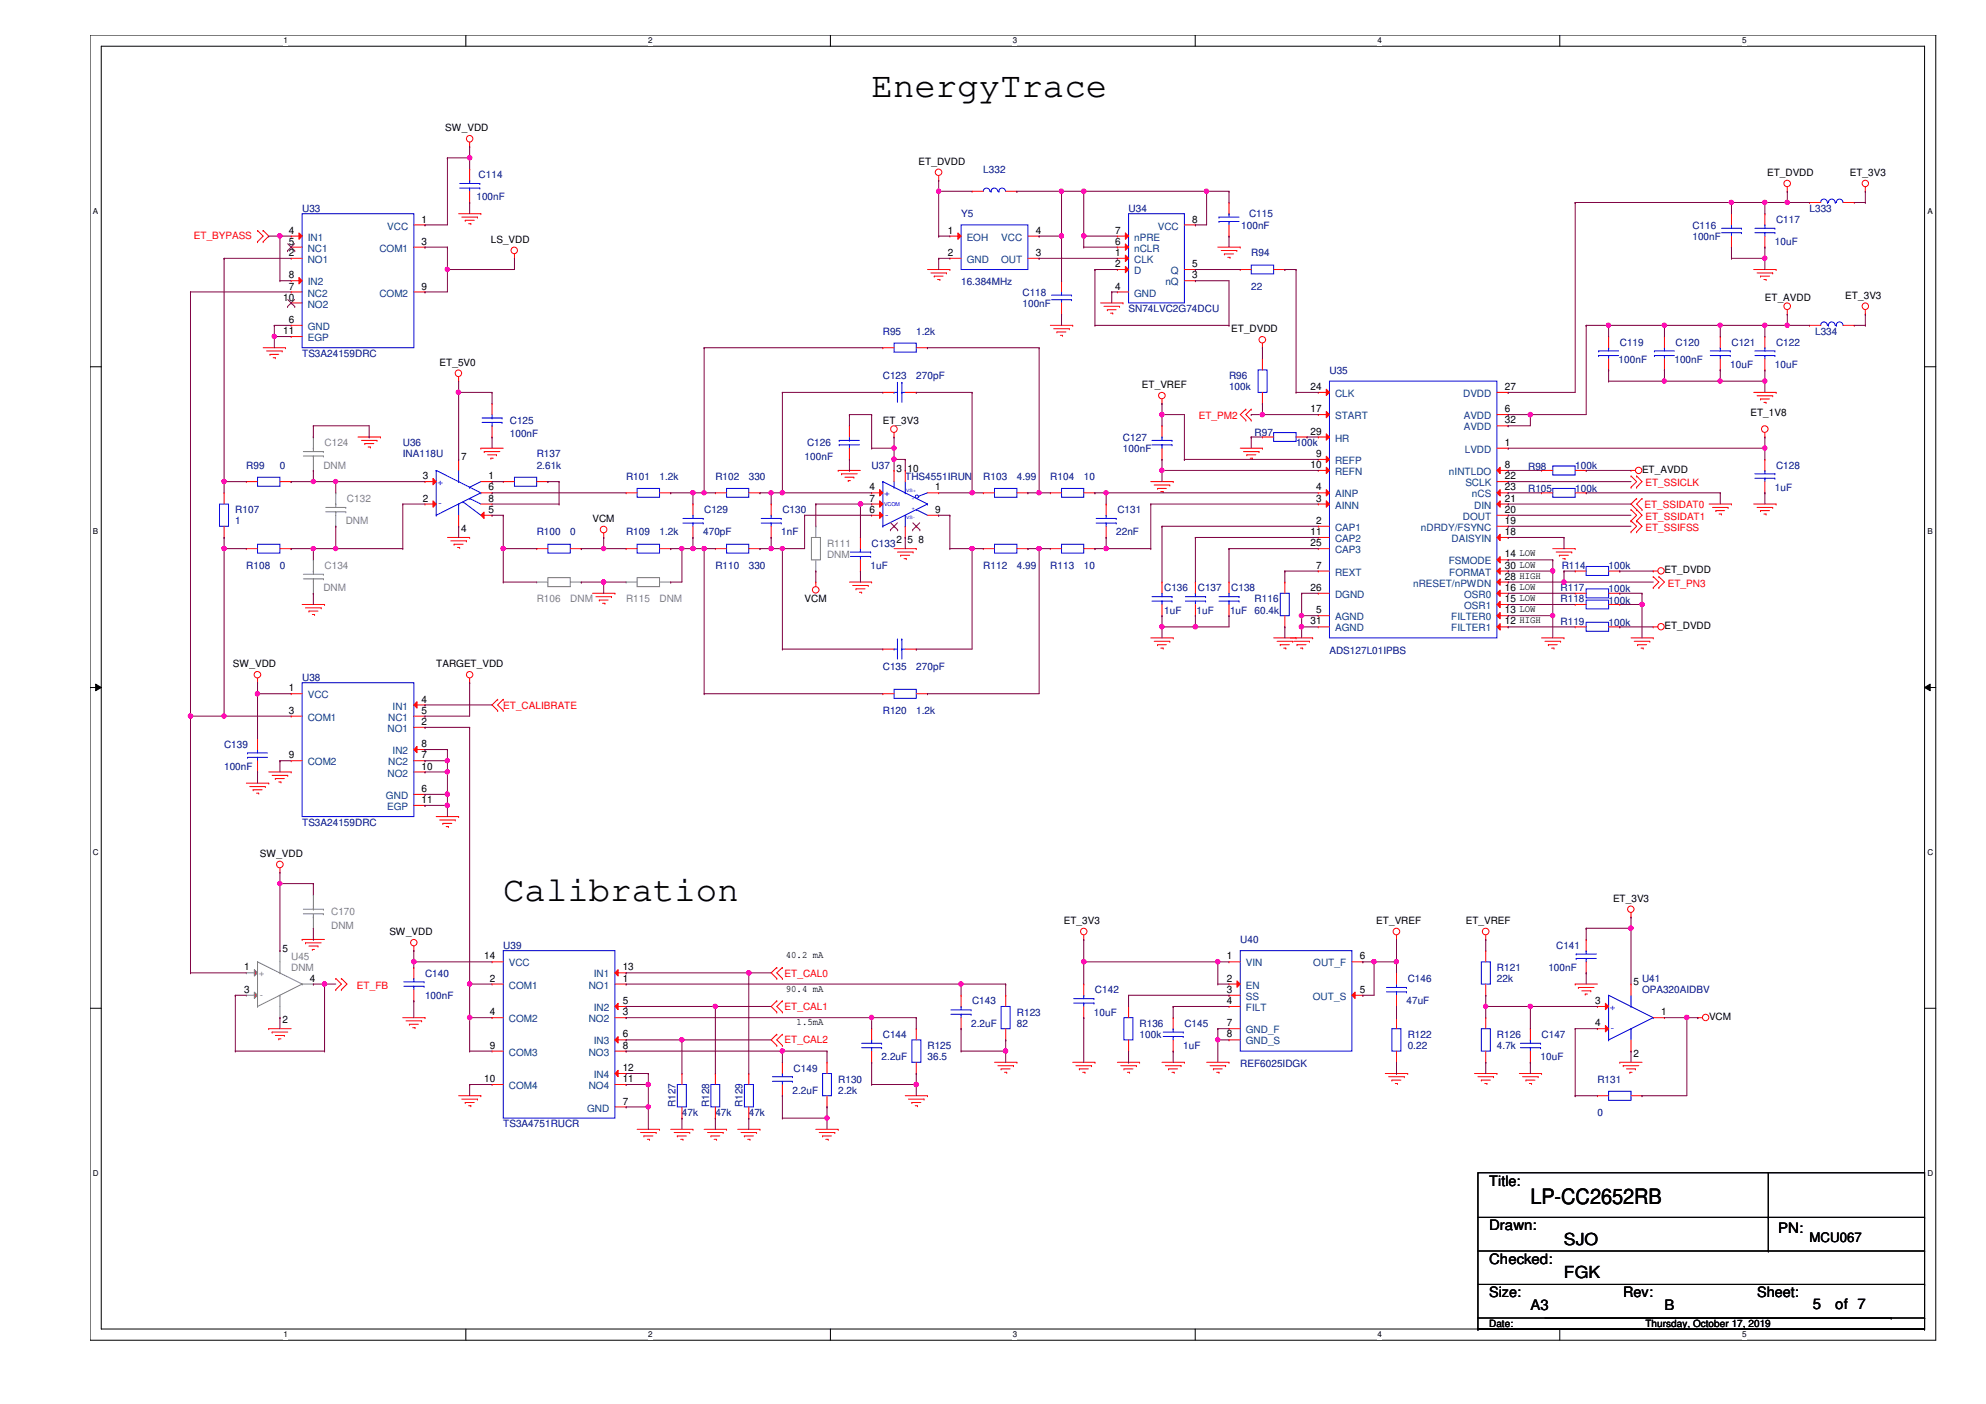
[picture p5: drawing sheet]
<svg xmlns="http://www.w3.org/2000/svg" width="420mm" height="297mm" viewBox="0 0 420 297" stroke-linecap="round" stroke-linejoin="round" font-family="sans-serif">
<defs><g id="words">
<g font-size="7.5">
<text x="184.4" y="20.5">EnergyTrace</text>
<text x="106.5" y="190.6">Calibration</text>
</g>
<text font-size="4.5" x="323.8" y="254.8">LP-CC2652RB</text>
<g font-size="3.5">
<text x="330.9" y="263.3">SJO</text>
<text x="330.9" y="270.4">FGK</text>
</g>
<g font-size="3">
<text x="315" y="250.9">Title:</text>
<text x="315" y="260.3">Drawn:</text>
<text x="376.2" y="260.8">PN:</text>
<text x="315" y="267.4">Checked:</text>
<text x="315" y="274.5">Size:</text>
<text x="343.4" y="274.5">Rev:</text>
<text x="371.7" y="274.5">Sheet:</text>
<text x="323.8" y="277.1">A3</text>
<text x="352.1" y="277.1">B</text>
<text x="383.5" y="276.9">5</text>
<text x="388.3" y="276.9">of 7</text>
</g>
<text font-size="2.8" x="382.8" y="262.7">MCU067</text>
<g font-size="2.1">
<text x="94.2" y="27.8">SW_VDD</text>
<text x="194.4" y="34.9">ET_DVDD</text>
<text x="373.8" y="37.3">ET_DVDD</text>
<text x="391.3" y="37.3">ET_3V3</text>
<text x="89.2" y="47.1">1</text>
<text x="252.2" y="47.1">8</text>
<text x="61.1" y="51.8">5</text>
<text x="61.1" y="49.4">4</text>
<text x="89.2" y="51.8">3</text>
<text x="103.8" y="51.4">LS_VDD</text>
<text x="200.5" y="49.4">1</text>
<text x="219.1" y="49.4">4</text>
<text x="235.9" y="51.8">6</text>
<text x="235.9" y="49.4">7</text>
<text x="61.1" y="58.9">8</text>
<text x="61.1" y="54.1">2</text>
<text x="200.5" y="54.1">2</text>
<text x="219.1" y="54.1">3</text>
<text x="235.9" y="54.1">1</text>
<text x="235.9" y="56.5">2</text>
<text x="252.2" y="58.9">3</text>
<text x="252.2" y="56.5">5</text>
<text x="59.9" y="63.6">10</text>
<text x="61.1" y="61.3">7</text>
<text x="89.2" y="61.3">9</text>
<text x="235.9" y="61.3">4</text>
<text x="373.4" y="63.7">ET_AVDD</text>
<text x="390.4" y="63.2">ET_3V3</text>
<text x="59.9" y="70.7">11</text>
<text x="61.1" y="68.3">6</text>
<text x="260.5" y="70.3">ET_DVDD</text>
<text x="93" y="77.4">ET_5V0</text>
<text x="241.6" y="82.1">ET_VREF</text>
<text x="277.2" y="82.5">24</text>
<text x="318.3" y="82.5">27</text>
<text x="186.8" y="89.7">ET_3V3</text>
<text x="277.2" y="87.2">17</text>
<text x="318.3" y="87.2">6</text>
<text x="318.3" y="89.6">32</text>
<text x="370.3" y="88">ET_1V8</text>
<text x="277.2" y="91.9">29</text>
<text x="318.3" y="94.3">1</text>
<text x="89.5" y="101.4">3</text>
<text x="97.5" y="97.4">7</text>
<text x="103.4" y="101.4">1</text>
<text x="189.7" y="99.8">3</text>
<text x="192" y="99.8">10</text>
<text x="277.2" y="99">10</text>
<text x="278.4" y="96.7">9</text>
<text x="318.3" y="99">8</text>
<text x="318.3" y="101.4">22</text>
<text x="347.4" y="100.1">ET_AVDD</text>
<text x="89.5" y="106.1">2</text>
<text x="103.4" y="103.8">6</text>
<text x="103.4" y="106.1">8</text>
<text x="183.9" y="103.8">4</text>
<text x="183.9" y="106.1">7</text>
<text x="197.9" y="103.8">1</text>
<text x="278.4" y="106.1">3</text>
<text x="278.4" y="103.8">4</text>
<text x="318.3" y="106.1">21</text>
<text x="318.3" y="103.8">23</text>
<text x="97.5" y="112.6">4</text>
<text x="103.4" y="108.5">5</text>
<text x="125.3" y="110.4">VCM</text>
<text x="183.9" y="108.5">6</text>
<text x="197.9" y="108.5">9</text>
<text x="277.2" y="113.2">11</text>
<text x="278.4" y="110.8">2</text>
<text x="318.3" y="113.2">18</text>
<text x="318.3" y="110.8">19</text>
<text x="318.3" y="108.5">20</text>
<text x="189.7" y="114.9">2</text>
<text x="192" y="114.9">5</text>
<text x="194.4" y="114.9">8</text>
<text x="277.2" y="115.6">25</text>
<text x="318.3" y="117.9">14 LOW</text>
<text x="277.2" y="125">26</text>
<text x="278.4" y="120.3">7</text>
<text x="318.3" y="125">16 LOW</text>
<text x="318.3" y="122.6">28 HIGH</text>
<text x="318.3" y="120.3">30 LOW</text>
<text x="352.1" y="121.3">ET_DVDD</text>
<text x="170.2" y="127.5">VCM</text>
<text x="278.4" y="129.8">5</text>
<text x="318.3" y="129.8">13 LOW</text>
<text x="318.3" y="127.4">15 LOW</text>
<text x="277.2" y="132.1">31</text>
<text x="318.3" y="132.1">12 HIGH</text>
<text x="352.1" y="133.1">ET_DVDD</text>
<text x="49.3" y="141.2">SW_VDD</text>
<text x="92.3" y="141.2">TARGET_VDD</text>
<text x="61.1" y="146.3">1</text>
<text x="89.2" y="148.6">4</text>
<text x="61.1" y="151">3</text>
<text x="89.2" y="151">5</text>
<text x="89.2" y="153.4">2</text>
<text x="61.1" y="160.4">9</text>
<text x="89.2" y="158.1">8</text>
<text x="89.2" y="160.4">7</text>
<text x="89.2" y="167.6">6</text>
<text x="89.2" y="162.8">10</text>
<text x="89.2" y="169.9">11</text>
<text x="54.9" y="181.3">SW_VDD</text>
<text x="341.2" y="190.8">ET_3V3</text>
<text x="82.4" y="197.9">SW_VDD</text>
<text x="225" y="195.5">ET_3V3</text>
<text x="291.2" y="195.5">ET_VREF</text>
<text x="310.1" y="195.5">ET_VREF</text>
<text x="59.7" y="201.4">5</text>
<text x="102.4" y="203">14</text>
<text x="166.2" y="202.8">40.2 mA</text>
<text x="259.5" y="203">1</text>
<text x="287.7" y="203">6</text>
<text x="51.6" y="205.3">1</text>
<text x="65.6" y="207.7">4</text>
<text x="103.6" y="207.7">2</text>
<text x="131.7" y="207.7">1</text>
<text x="131.7" y="205.3">13</text>
<text x="166.2" y="209.8">90.4 mA</text>
<text x="259.5" y="207.7">2</text>
<text x="345.6" y="208.4">5</text>
<text x="51.6" y="210.1">3</text>
<text x="103.6" y="214.8">4</text>
<text x="131.7" y="212.4">5</text>
<text x="131.7" y="214.8">3</text>
<text x="259.5" y="212.4">4</text>
<text x="259.5" y="210.1">3</text>
<text x="287.7" y="210.1">5</text>
<text x="337.5" y="212.4">3</text>
<text x="351.4" y="214.8">1</text>
<text x="361.6" y="215.8">VCM</text>
<text x="59.7" y="216.5">2</text>
<text x="103.6" y="221.9">9</text>
<text x="131.7" y="219.5">6</text>
<text x="131.7" y="221.9">8</text>
<text x="168.5" y="217">1.5mA</text>
<text x="259.5" y="217.1">7</text>
<text x="259.5" y="219.5">8</text>
<text x="337.5" y="217.1">4</text>
<text x="131.7" y="226.6">12</text>
<text x="345.6" y="223.6">2</text>
<text x="102.4" y="228.9">10</text>
<text x="131.7" y="233.7">7</text>
<text x="131.7" y="228.9">11</text>
<text x="315" y="280.8">Date:</text>
<text x="348.1" y="280.8">Thursday, October 17, 2019</text>
</g>
<g font-size="2.1" fill="#000080">
<text x="101.3" y="37.7">C114</text>
<text x="208" y="36.5">L332</text>
<text x="63.9" y="44.8">U33</text>
<text x="100.8" y="42.4">100nF</text>
<text x="203.3" y="46">Y5</text>
<text x="238.8" y="44.8">U34</text>
<text x="264.2" y="46">C115</text>
<text x="375.8" y="47.2">C117</text>
<text x="382.8" y="44.8">L333</text>
<text x="262.6" y="48.3">100nF</text>
<text x="358.1" y="48.3">C116</text>
<text x="358.1" y="50.7">100nF</text>
<text x="375.5" y="51.9">10uF</text>
<text x="264.7" y="54.2">R94</text>
<text x="203.3" y="60.4">16.384MHz</text>
<text x="216.3" y="62.5">C118</text>
<text x="216.3" y="64.9">100nF</text>
<text x="264.7" y="61.3">22</text>
<text x="186.8" y="70.8">R95</text>
<text x="193.8" y="70.8">1.2k</text>
<text x="238.8" y="66">SN74LVC2G74DCU</text>
<text x="384" y="70.8">L334</text>
<text x="63.9" y="75.5">TS3A24159DRC</text>
<text x="342.4" y="76.7">100nF</text>
<text x="342.7" y="73.2">C119</text>
<text x="354.2" y="76.7">100nF</text>
<text x="354.5" y="73.2">C120</text>
<text x="366.1" y="77.9">10uF</text>
<text x="366.3" y="73.2">C121</text>
<text x="375.5" y="77.9">10uF</text>
<text x="375.8" y="73.2">C122</text>
<text x="186.8" y="80.2">C123</text>
<text x="193.8" y="80.2">270pF</text>
<text x="260" y="80.2">R96</text>
<text x="260" y="82.6">100k</text>
<text x="281.3" y="79">U35</text>
<text x="107.9" y="89.7">C125</text>
<text x="85.2" y="94.4">U36</text>
<text x="107.9" y="92.5">100nF</text>
<text x="170.7" y="94.4">C126</text>
<text x="237.6" y="93.2">C127</text>
<text x="237.6" y="95.6">100nF</text>
<text x="265.4" y="92.3">R97</text>
<text x="274.2" y="94.4">100k</text>
<text x="52.1" y="99.1">R99</text>
<text x="59.2" y="99.1">0</text>
<text x="85.2" y="96.8">INA118U</text>
<text x="113.5" y="96.8">R137</text>
<text x="113.5" y="99.1">2.61k</text>
<text x="132.5" y="101.5">R101</text>
<text x="139.5" y="101.5">1.2k</text>
<text x="151.3" y="101.5">R102</text>
<text x="158.4" y="101.5">330</text>
<text x="170.2" y="97.2">100nF</text>
<text x="184.4" y="99.1">U37</text>
<text x="191.5" y="101.5">THS4551IRUN</text>
<text x="208" y="101.5">R103</text>
<text x="215.1" y="101.5">4.99</text>
<text x="222.2" y="101.5">R104</text>
<text x="229.3" y="101.5">10</text>
<text x="323.3" y="99.4">R98</text>
<text x="333.2" y="99.1">100k</text>
<text x="375.8" y="99.1">C128</text>
<text x="323.3" y="104.1">R105</text>
<text x="333.2" y="104.1">100k</text>
<text x="375.5" y="103.8">1uF</text>
<text x="49.8" y="108.6">R107</text>
<text x="49.8" y="111">1</text>
<text x="113.5" y="113.3">R100</text>
<text x="120.7" y="113.3">0</text>
<text x="132.5" y="113.3">R109</text>
<text x="139.5" y="113.3">1.2k</text>
<text x="148.8" y="113.3">470pF</text>
<text x="149" y="108.6">C129</text>
<text x="165.3" y="113.3">1nF</text>
<text x="165.5" y="108.6">C130</text>
<text x="236.1" y="113.3">22nF</text>
<text x="236.4" y="108.6">C131</text>
<text x="184.4" y="115.7">C133</text>
<text x="52.1" y="120.4">R108</text>
<text x="59.2" y="120.4">0</text>
<text x="151.3" y="120.4">R110</text>
<text x="158.4" y="120.4">330</text>
<text x="184.2" y="120.4">1uF</text>
<text x="208" y="120.4">R112</text>
<text x="215.1" y="120.4">4.99</text>
<text x="222.2" y="120.4">R113</text>
<text x="229.3" y="120.4">10</text>
<text x="246.3" y="125.1">C136</text>
<text x="253.4" y="125.1">C137</text>
<text x="260.5" y="125.1">C138</text>
<text x="330.2" y="125.1">R117</text>
<text x="330.4" y="120.4">R114</text>
<text x="340.3" y="125.3">100k</text>
<text x="340.3" y="120.4">100k</text>
<text x="246.3" y="129.8">1uF</text>
<text x="253.2" y="129.8">1uF</text>
<text x="260.2" y="129.8">1uF</text>
<text x="265.4" y="127.5">R116</text>
<text x="265.4" y="129.8">60.4k</text>
<text x="330.2" y="127.5">R118</text>
<text x="340.3" y="127.7">100k</text>
<text x="330.2" y="132.2">R119</text>
<text x="340.3" y="132.4">100k</text>
<text x="186.8" y="141.6">C135</text>
<text x="193.8" y="141.6">270pF</text>
<text x="281.3" y="138.3">ADS127L01IPBS</text>
<text x="63.9" y="144">U38</text>
<text x="186.8" y="151.1">R120</text>
<text x="193.8" y="151.1">1.2k</text>
<text x="47.4" y="158.2">C139</text>
<text x="47.4" y="162.9">100nF</text>
<text x="63.9" y="174.7">TS3A24159DRC</text>
<text x="106.5" y="200.7">U39</text>
<text x="262.4" y="199.5">U40</text>
<text x="329.2" y="200.7">C141</text>
<text x="89.9" y="206.6">C140</text>
<text x="297.8" y="207.8">C146</text>
<text x="316.7" y="205.4">R121</text>
<text x="316.7" y="207.8">22k</text>
<text x="327.6" y="205.4">100nF</text>
<text x="347.4" y="207.8">U41</text>
<text x="89.9" y="211.3">100nF</text>
<text x="205.7" y="212.5">C143</text>
<text x="215.1" y="214.9">R123</text>
<text x="231.4" y="214.9">10uF</text>
<text x="231.6" y="210.1">C142</text>
<text x="297.6" y="212.5">47uF</text>
<text x="347.4" y="210.1">OPA320AIDBV</text>
<text x="186.8" y="219.6">C144</text>
<text x="196.2" y="222">R125</text>
<text x="205.4" y="217.3">2.2uF</text>
<text x="215.1" y="217.3">82</text>
<text x="241.1" y="217.3">R136</text>
<text x="241.1" y="219.6">100k</text>
<text x="250.3" y="222">1uF</text>
<text x="250.6" y="217.3">C145</text>
<text x="297.8" y="219.6">R122</text>
<text x="297.8" y="222">0.22</text>
<text x="316.7" y="219.6">R126</text>
<text x="316.7" y="222">4.7k</text>
<text x="326.1" y="219.6">C147</text>
<text x="167.9" y="226.7">C149</text>
<text x="186.5" y="224.3">2.2uF</text>
<text x="196.2" y="224.3">36.5</text>
<text x="262.4" y="225.7">REF6025IDGK</text>
<text x="325.9" y="224.3">10uF</text>
<text x="167.6" y="231.4">2.2uF</text>
<text x="177.3" y="229.1">R130</text>
<text x="177.3" y="231.4">2.2k</text>
<text x="337.9" y="229.1">R131</text>
<text x="106.5" y="238.5">TS3A4751RUCR</text>
<text x="142.9" y="234.2" transform="rotate(-90 142.9 234.2)">R127</text>
<text x="144.3" y="236.1">47k</text>
<text x="150" y="234.2" transform="rotate(-90 150 234.2)">R128</text>
<text x="151.3" y="236.1">47k</text>
<text x="157.1" y="234.2" transform="rotate(-90 157.1 234.2)">R129</text>
<text x="158.4" y="236.1">47k</text>
<text x="337.9" y="236.1">0</text>
</g>
<g font-size="2.1" fill="#f00">
<text x="41" y="50.5">ET_BYPASS</text>
<text x="253.6" y="88.7">ET_PM2</text>
<text x="347.9" y="107.4">ET_SSIDAT0</text>
<text x="348.1" y="102.9">ET_SSICLK</text>
<text x="348.1" y="110">ET_SSIDAT1</text>
<text x="348.1" y="112.4">ET_SSIFSS</text>
<text x="352.8" y="124.2">ET_PN3</text>
<text x="106.5" y="149.9">ET_CALIBRATE</text>
<text x="75.5" y="209.2">ET_FB</text>
<text x="166" y="206.6">ET_CAL0</text>
<text x="166" y="213.7">ET_CAL1</text>
<text x="166" y="220.8">ET_CAL2</text>
</g>
<g font-size="2.1" fill="#004080">
<text x="65.1" y="53.3">NC1</text>
<text x="65.1" y="50.9">IN1</text>
<text x="80.3" y="53.3">COM1</text>
<text x="81.9" y="48.6">VCC</text>
<text x="204.5" y="50.9">EOH</text>
<text x="211.8" y="50.9">VCC</text>
<text x="239.9" y="53.3">nCLR</text>
<text x="239.9" y="50.9">nPRE</text>
<text x="244.9" y="48.6">VCC</text>
<text x="65.1" y="55.6">NO1</text>
<text x="204.5" y="55.6">GND</text>
<text x="211.8" y="55.6">OUT</text>
<text x="239.9" y="55.6">CLK</text>
<text x="239.9" y="58">D</text>
<text x="247.7" y="58">Q</text>
<text x="65.1" y="60.4">IN2</text>
<text x="65.1" y="65.1">NO2</text>
<text x="65.1" y="62.7">NC2</text>
<text x="80.3" y="62.7">COM2</text>
<text x="239.9" y="62.7">GND</text>
<text x="246.5" y="60.4">nQ</text>
<text x="65.1" y="69.8">GND</text>
<text x="65.1" y="72.2">EGP</text>
<text x="282.4" y="84">CLK</text>
<text x="309.5" y="84">DVDD</text>
<text x="282.4" y="88.7">START</text>
<text x="309.7" y="88.7">AVDD</text>
<text x="282.4" y="93.4">HR</text>
<text x="309.7" y="91.1">AVDD</text>
<text x="309.9" y="95.8">LVDD</text>
<text x="282.4" y="98.2">REFP</text>
<text x="282.4" y="100.5">REFN</text>
<text x="306.5" y="100.5">nINTLDO</text>
<text x="282.4" y="107.6">AINN</text>
<text x="282.4" y="105.2">AINP</text>
<text x="310" y="102.9">SCLK</text>
<text x="311.4" y="105.2">nCS</text>
<text x="311.9" y="107.6">DIN</text>
<text x="282.4" y="112.3">CAP1</text>
<text x="300.6" y="112.3">nDRDY/FSYNC</text>
<text x="309.5" y="110">DOUT</text>
<text x="282.4" y="114.7">CAP2</text>
<text x="282.4" y="117.1">CAP3</text>
<text x="306.5" y="119.4">FSMODE</text>
<text x="307.1" y="114.7">DAISYIN</text>
<text x="282.4" y="121.8">REXT</text>
<text x="299" y="124.1">nRESET/nPWDN</text>
<text x="306.6" y="121.8">FORMAT</text>
<text x="282.4" y="131.2">AGND</text>
<text x="282.4" y="126.5">DGND</text>
<text x="307" y="131.2">FILTER0</text>
<text x="309.8" y="128.9">OSR1</text>
<text x="309.8" y="126.5">OSR0</text>
<text x="282.4" y="133.6">AGND</text>
<text x="307" y="133.6">FILTER1</text>
<text x="65.1" y="147.7">VCC</text>
<text x="65.1" y="152.5">COM1</text>
<text x="82" y="154.9">NO1</text>
<text x="82.1" y="152.5">NC1</text>
<text x="83.1" y="150.1">IN1</text>
<text x="65.1" y="161.9">COM2</text>
<text x="82.1" y="161.9">NC2</text>
<text x="83.1" y="159.6">IN2</text>
<text x="82" y="164.3">NO2</text>
<text x="81.7" y="169">GND</text>
<text x="81.9" y="171.4">EGP</text>
<text x="107.7" y="209.2">COM1</text>
<text x="107.7" y="204.5">VCC</text>
<text x="124.5" y="209.2">NO1</text>
<text x="125.6" y="206.8">IN1</text>
<text x="263.6" y="209.2">EN</text>
<text x="263.6" y="204.5">VIN</text>
<text x="277.8" y="204.5">OUT_F</text>
<text x="125.6" y="213.9">IN2</text>
<text x="263.6" y="213.9">FILT</text>
<text x="263.6" y="211.5">SS</text>
<text x="277.7" y="211.5">OUT_S</text>
<text x="107.7" y="216.3">COM2</text>
<text x="124.5" y="216.3">NO2</text>
<text x="125.6" y="221">IN3</text>
<text x="263.6" y="218.6">GND_F</text>
<text x="263.6" y="221">GND_S</text>
<text x="107.7" y="223.4">COM3</text>
<text x="124.5" y="223.4">NO3</text>
<text x="107.7" y="230.4">COM4</text>
<text x="124.5" y="230.4">NO4</text>
<text x="125.6" y="228.1">IN4</text>
<text x="124.2" y="235.2">GND</text>
</g>
<g font-size="2.1" fill="#808080">
<text x="68.7" y="94.4">C124</text>
<text x="68.4" y="99.1">DNM</text>
<text x="73.4" y="106.2">C132</text>
<text x="73.2" y="111">DNM</text>
<text x="175" y="115.7">R111</text>
<text x="175" y="118">DNM</text>
<text x="68.4" y="125.1">DNM</text>
<text x="68.7" y="120.4">C134</text>
<text x="113.5" y="127.5">R106</text>
<text x="120.7" y="127.5">DNM</text>
<text x="132.5" y="127.5">R115</text>
<text x="139.5" y="127.5">DNM</text>
<text x="70.1" y="193.6">C170</text>
<text x="70.1" y="196.5">DNM</text>
<text x="61.6" y="203.1">U45</text>
<text x="61.6" y="205.4">DNM</text>
</g>
<g font-size="1.9" fill="#00f">
<text x="92.5" y="102.7">+</text>
<text x="92.8" y="107.1">-</text>
<text x="187" y="105">+</text>
<text x="187.2" y="109.5">-</text>
<text x="340.6" y="213.7">+</text>
<text x="340.8" y="218.2">-</text>
</g>
<g font-size="1.9" fill="#808080">
<text x="54.7" y="206.6">+</text>
<text x="54.9" y="211.1">-</text>
</g>
<g font-size="1.7">
<text x="60" y="9.2">1</text>
<text x="137.1" y="9.2">2</text>
<text x="214.2" y="9.2">3</text>
<text x="291.4" y="9.2">4</text>
<text x="368.6" y="9.2">5</text>
<text x="19.6" y="45.2">A</text>
<text x="407.8" y="45.2">A</text>
<text x="19.6" y="113">B</text>
<text x="407.8" y="113">B</text>
<text x="19.6" y="180.9">C</text>
<text x="407.8" y="180.9">C</text>
<text x="19.6" y="248.8">D</text>
<text x="407.8" y="248.8">D</text>
<text x="60" y="283">1</text>
<text x="137.1" y="283">2</text>
<text x="214.2" y="283">3</text>
<text x="291.4" y="283">4</text>
<text x="368.6" y="283">5</text>
</g>
<text font-size="1.7" fill="#00f" x="192.9" y="106">-</text>
<g font-size="1.1" fill="#00f">
<text x="187" y="107">VCOM</text>
<text x="192.9" y="107.9">+</text>
</g>
<g font-size=".9" fill="#00f">
<text x="191.7" y="104.2">VS+</text>
<text x="191.7" y="109.9">VS-</text>
</g>
</g></defs>
<path d="M19.1 7.4h390.4v276.1h-390.4zM21.4 9.8h385.8v271.4h-385.8z" fill="none" stroke="#000" stroke-width=".21"/>
<g fill="#fff">
<path d="M60 7.7h.9v1.9h-.9z"/>
<path d="M60 281.4h.9v1.9h-.9z"/>
</g>
<path d="M98.6 7.4v2.4M98.6 281.2v2.3" fill="none" stroke="#000" stroke-width=".21"/>
<g fill="#fff">
<path d="M137.1 7.7h.9v1.9h-.9z"/>
<path d="M137.1 281.4h.9v1.9h-.9z"/>
</g>
<path d="M175.7 7.4v2.4M175.7 281.2v2.3" fill="none" stroke="#000" stroke-width=".21"/>
<g fill="#fff">
<path d="M214.2 7.7h1v1.9h-1z"/>
<path d="M214.2 281.4h1v1.9h-1z"/>
</g>
<path d="M252.9 7.4v2.4M252.9 281.2v2.3" fill="none" stroke="#000" stroke-width=".21"/>
<g fill="#fff">
<path d="M291.4 7.7h1v1.9h-1z"/>
<path d="M291.4 281.4h1v1.9h-1z"/>
</g>
<path d="M330 7.4v2.4M330 281.2v2.3" fill="none" stroke="#000" stroke-width=".21"/>
<g fill="#fff">
<path d="M368.6 7.7h.9v1.9h-.9z"/>
<path d="M368.6 281.4h.9v1.9h-.9z"/>
<path d="M19.6 43.7h1.2v1.9h-1.2z"/>
<path d="M407.8 43.7h1.1v1.9h-1.1z"/>
<path d="M19.6 111.5h1.2v1.9h-1.2z"/>
<path d="M407.8 111.5h1.1v1.9h-1.1z"/>
</g>
<path d="M19.1 77.6h2.3M407.2 77.6h2.3" fill="none" stroke="#000" stroke-width=".21"/>
<g fill="#fff">
<path d="M19.6 179.4h1.3v1.9h-1.3z"/>
<path d="M407.8 179.4h1.2v1.9h-1.2z"/>
</g>
<path d="M19.1 145.5h2.3M20.2 144.7l1.2 .8-1.2 .6zM407.2 145.5l1.1-.8v1.4zM407.2 145.5h2.3" fill="none" stroke="#000" stroke-width=".21"/>
<path d="M20.2 144.7l1.2 .8-1.2 .6zM407.2 145.5l1.1-.8v1.4z" fill="#000"/>
<g fill="#fff">
<path d="M19.6 247.2h1.3v1.9h-1.3z"/>
<path d="M407.8 247.2h1.2v1.9h-1.2z"/>
</g>
<g fill="none" stroke="#000" stroke-width=".21">
<path d="M19.1 213.3h2.3M407.2 213.3h2.3M312.7 248.1h94.5v30.7h-94.5zM312.7 257.6h94.5M374.1 257.6h.1M374.1 248.1v16.6M407.2 257.6h.1M312.7 264.7h94.5M312.7 271.7h94.5M312.7 278.8v2.4M326.9 278.8h73.2M374.1 264.7h.1"/>
<path d="M400.1 278.8h.1M407.2 264.7h.1M407.2 271.7h.1M407.2 278.8h.1M407.2 278.8v2.4M312.7 281.2h.1M312.7 281.2h94.5M407.2 281.2h.1"/>
</g>
<g fill="none" stroke="#f00" stroke-width=".21">
<path d="M99.4 31h.1M99.4 30.1v.9M198.6 38.1h.1M198.6 37.2v.9M378.1 39.5v1M394.6 39.5v1M54.5 48.8h.1M54.5 51.1h.1M54.5 48.8l1.2 1.2-1.2 1.1M55.7 51.1h.1M55.7 48.8h.1M55.7 48.8l1.2 1.2-1.2 1.1"/>
<path d="M97 45.2h4.7M97.7 45.9h3.3M98.4 46.6h.1M98.4 46.6h1.9M99.1 47.3h.5M99.6 47.3h.1M101 45.9h.1M101.7 45.2h.1M108.8 54.7h.1M108.8 53.7v1M196.2 57h4.8M196.9 57.7h3.3"/>
<path d="M197.7 58.4h.1M197.7 58.4h1.8M198.3 59.1h.5M198.8 59.1h.1M200.2 57.7h.1M201 57h.1M257.6 52.3h4.8M258.4 53h3.3M259 53.7h.1M259 53.7h1.9M259.8 54.4h.4M260.2 54.4h.1"/>
<path d="M261.7 53h.1M262.4 52.3h.1M371 57h4.8M371.7 57.7h3.3M372.4 58.4h.1M372.4 58.4h2M373.2 59.1h.4M373.6 59.1h.1M375 57.7h.1M375.8 57h.1M378.1 40.5h.1M394.6 40.5h.1"/>
<path d="M55.7 73.6h4.7M56.4 74.3h3.3M57.1 75h.1M57.1 75h1.9M57.8 75.7h.5M58.3 75.7h.1M59.7 74.3h.1M60.4 73.6h.1M97 79.7v.9M222.2 68.8h4.7M222.9 69.6h3.3M223.6 70.2h.1"/>
<path d="M223.6 70.2h1.9M224.3 71h.5M224.8 71h.1M226.2 69.6h.1M226.9 68.8h.1M232.8 64.1h4.8M233.6 64.8h3.3M234.3 65.5h.1M234.3 65.5h1.8M235 66.3h.4M235.4 66.3h.1M236.9 64.8h.1"/>
<path d="M237.6 64.1h.1M267.1 73.6h.1M267.1 72.6v1M378.1 66.5h.1M378.1 65.5v1M394.6 66.5h.1M394.6 65.5v1M75.7 92.5h4.8M76.5 93.2h3.3M77.2 93.9h.1M77.2 93.9h1.9M77.9 94.6h.5"/>
<path d="M78.4 94.6h.1M79.8 93.2h.1M80.5 92.5h.1M97 80.6h.1M101.7 94.8h.1M101.7 94.8h4.8M102.4 95.5h.1M102.4 95.5h3.3M103.2 96.2h1.8M103.8 96.9h.1M103.8 96.9h.6M105 96.2h.1"/>
<path d="M177.3 99.5h.1M177.3 99.5h4.7M189.1 92.5h.1M189.1 91.5v1M245.8 85.4h.1M245.8 84.4v1M262.4 94.8h4.7M263.1 95.5h3.3M263.6 86.6h.1M263.6 88.9h.1M263.6 86.6l-1.2 1.1 1.2 1.2M263.8 96.2h.1"/>
<path d="M263.8 96.2h1.9M264.5 96.9h.5M264.7 86.6h.1M264.7 88.9h.1M264.7 86.6l-1.1 1.1 1.1 1.2M265 96.9h.1M266.4 95.5h.1M267.1 94.8h.1M345.1 99.5h.1M345.1 99.5h.9M371 83h4.8M371.7 83.7h3.3"/>
<path d="M372.4 84.4h.1M372.4 84.4h2M373.2 85.1h.4M373.4 92.5h.1M373.4 91.5v1M373.6 85.1h.1M375 83.7h.1M375.8 83h.1M94.7 113.7h4.7M95.4 114.4h3.3M96.1 115.1h.1M96.1 115.1h1.9"/>
<path d="M96.8 115.8h.4M97.2 115.8h.1M98.7 114.4h.1M99.4 113.7h.1M127.7 113.7h.1M127.7 112.8v.9M178.1 100.2h.1M178.1 100.2h3.3M178.7 101h1.9M179.5 101.7h.1M179.5 101.7h.4M180.6 101h.1"/>
<path d="M189.1 116.1h4.7M189.9 116.8h3.3M190.5 117.5h.1M190.5 117.5h1.9M191.3 118.2h.4M191.7 118.2h.1M193.2 116.8h.1M193.8 116.1h.1M243.5 101.9h4.7M244.2 102.6h3.3M244.9 103.3h.1M244.9 103.3h1.9"/>
<path d="M245.6 104h.5M246.1 104h.1M247.5 102.6h.1M248.2 101.9h.1M328.5 116.1h4.7M329.2 116.8h3.3M329.9 117.5h.1M329.9 117.5h1.9M330.6 118.2h.5M331.1 118.2h.1M332.5 116.8h.1M333.2 116.1h.1"/>
<path d="M345.1 100.7h.1M345.1 103.1h.1M345.1 107.8h.1M345.1 110.2h.1M345.1 112.5h.1M345.1 100.7l1.1 1.2-1.1 1.2M345.1 107.8l1.1 1.2-1.1 1.2M345.1 110.2l1.1 1.1-1.1 1.2M346.2 100.7h.1M346.2 103.1h.1M346.2 105.5h.1M346.2 107.8h.1"/>
<path d="M346.2 110.2h.1M346.2 112.5h.1M346.2 100.7l1.2 1.2-1.2 1.2M346.2 105.5l-1.1 1.1 1.1 1.2M346.2 107.8l1.2 1.2-1.2 1.2M346.2 110.2l1.2 1.1-1.2 1.2M347.4 107.8h.1M347.4 105.5h.1M347.4 105.5l-1.2 1.1 1.2 1.2M361.6 106.6h4.7M362.3 107.4h3.3M363 108h.1"/>
<path d="M363 108h1.9M363.7 108.8h.5M364.2 108.8h.1M365.6 107.4h.1M366.3 106.6h.1M371 106.6h4.8M371.7 107.4h3.3M372.4 108h.1M372.4 108h2M373.2 108.8h.4M373.6 108.8h.1M375 107.4h.1"/>
<path d="M375.8 106.6h.1M63.9 127.9h4.8M64.6 128.6h3.3M65.4 129.3h.1M65.4 129.3h1.9M66.1 130h.4M66.5 130h.1M67.9 128.6h.1M68.7 127.9h.1M125.3 125.5h4.8M126.1 126.2h3.3M126.8 127h.1"/>
<path d="M126.8 127h1.9M127.5 127.6h.5M128 127.6h.1M129.4 126.2h.1M130.1 125.5h.1M172.6 123.1h.1M172.6 123.1v1M179.7 123.1h4.7M180.4 123.9h3.3M181.1 124.6h.1M181.1 124.6h1.9M181.8 125.3h.5"/>
<path d="M182.3 125.3h.1M183.7 123.9h.1M184.4 123.1h.1M243.5 135h4.7M244.2 135.7h3.3M244.9 136.4h.1M244.9 136.4h1.9M245.6 137.1h.5M246.1 137.1h.1M247.5 135.7h.1M248.2 135h.1M269.5 135h8.2"/>
<path d="M270.2 135.7h3.3M270.8 136.4h.1M270.8 136.4h2M271.6 137.1h.4M272 137.1h.1M273.5 135.7h.1M273.7 135.7h3.3M274.2 135h.1M274.4 136.4h.1M274.4 136.4h1.9M275.1 137.1h.5M275.6 137.1h.1"/>
<path d="M277 135.7h.1M277.7 135h.1M326.1 135h4.8M326.9 135.7h3.3M327.6 136.4h.1M327.6 136.4h1.8M328.3 137.1h.5M328.8 137.1h.1M330.2 135.7h.1M330.9 135h.1M345.1 135h4.7M345.7 135.7h3.3"/>
<path d="M346.5 136.4h.1M346.5 136.4h1.9M347.2 137.1h.4M347.6 137.1h.1M349 135.7h.1M349.8 120.8h.1M349.8 132.6h.1M349.8 135h.1M349.8 122h.1M349.8 124.3h.1M349.8 120.8h.9M349.8 132.6h.9"/>
<path d="M349.8 122l1.1 1.1-1.1 1.2M350.9 122h.1M350.9 124.3h.1M350.9 122l1.2 1.1-1.2 1.2M54.5 144.4h.1M54.5 143.5v.9M99.4 144.4h.1M99.4 143.5v.9M105.3 148h.1M105.3 150.3h.1M105.3 148l-1.2 1.1 1.2 1.2M106.5 150.3h.1"/>
<path d="M106.5 148h.1M106.5 148l-1.2 1.1 1.2 1.2M52.1 165.7h4.8M52.8 166.4h3.3M53.6 167.1h.1M53.6 167.1h1.9M54.3 167.8h.4M54.7 167.8h.1M56.1 166.4h.1M56.9 165.7h.1M56.9 163.3h4.7M57.6 164h3.3"/>
<path d="M58.3 164.7h.1M58.3 164.7h1.9M59 165.4h.4M59.4 165.4h.1M60.9 164h.1M61.6 163.3h.1M92.3 172.8h4.7M93 173.5h3.3M93.7 174.2h.1M93.7 174.2h1.9M94.4 174.9h.5M94.9 174.9h.1"/>
<path d="M96.3 173.5h.1M97 172.8h.1M59.2 184.6h.1M59.2 183.6v1M63.9 198.8h.1M63.9 198.8h4.8M64.6 199.5h.1M64.6 199.5h3.3M229.3 198.8h.1M229.3 197.8v1M295.4 198.8h.1M295.4 197.8v1"/>
<path d="M314.3 198.8h.1M314.3 197.8v1M345.1 194h.1M345.1 193.1v.9M56.9 217.6h.1M56.9 217.6h4.7M57.6 218.4h.1M57.6 218.4h3.3M58.3 219.1h1.9M59 219.8h.1M59 219.8h.4M60.2 219.1h.1"/>
<path d="M65.4 200.2h1.9M66.1 200.9h.1M66.1 200.9h.4M67.3 200.2h.1M71 207h.1M71 209.4h.1M71 207l1.2 1.2-1.2 1.2M72.2 207h.1M72.2 209.4h.1M72.2 207l1.2 1.2-1.2 1.2M85.2 215.3h4.7M85.9 216h3.3"/>
<path d="M86.6 216.7h.1M86.6 216.7h1.9M87.3 217.4h.5M87.5 201.1h.1M87.5 200.2v.9M87.8 217.4h.1M89.2 216h.1M89.9 215.3h.1M164.3 204.7h.1M164.3 207h.1M164.3 211.8h.1M164.3 214.1h.1"/>
<path d="M164.3 218.8h.1M164.3 204.7l-1.1 1.1 1.1 1.2M164.3 211.8l-1.1 1.1 1.1 1.2M164.3 218.8l-1.1 1.2 1.1 1.2M165.5 207h.1M165.5 204.7h.1M165.5 214.1h.1M165.5 211.8h.1M165.5 218.8h.1M165.5 204.7l-1.2 1.1 1.2 1.2M165.5 211.8l-1.2 1.1 1.2 1.2M165.5 218.8l-1.2 1.2 1.2 1.2"/>
<path d="M314.3 201.1h.1M314.3 210.6h.1M314.3 201.1v2.4M314.3 208.2v2.4M333.2 208.2h.1M333.2 208.2h4.7M333.9 208.9h.1M333.9 208.9h3.3M334.6 209.6h2M335.4 210.3h.1M335.4 210.3h.4M336.6 209.6h.1"/>
<path d="M359.2 215.3h.1M359.2 215.3h1M97 231.8h4.7M97.7 232.5h3.3M98.4 233.3h.1M98.4 233.3h1.9M99.1 233.9h.5M99.6 233.9h.1M101 232.5h.1M101.7 231.8h.1M134.8 238.9h4.7M135.5 239.6h3.3"/>
<path d="M138.8 239.6h.1M139.5 238.9h.1M141.9 238.9h4.7M142.6 239.6h3.3M145.9 239.6h.1M146.6 238.9h.1M149 238.9h4.7M149.7 239.6h3.3M153 239.6h.1M153.7 238.9h.1M156.1 238.9h4.7M156.8 239.6h3.3"/>
<path d="M160.1 239.6h.1M160.8 238.9h.1M164.3 221.2h.1M165.5 221.2h.1M172.6 238.9h4.7M173.3 239.6h3.3M176.6 239.6h.1M177.3 238.9h.1M191.5 231.8h4.7M192.2 232.5h3.3M192.9 233.3h.1M192.9 233.3h1.9"/>
<path d="M193.6 233.9h.5M194.1 233.9h.1M195.5 232.5h.1M196.2 231.8h.1M210.4 224.7h4.7M211.1 225.5h3.3M211.8 226.1h.1M211.8 226.1h1.9M212.5 226.9h.5M213 226.9h.1M214.4 225.5h.1M215.1 224.7h.1"/>
<path d="M226.9 224.7h4.7M227.6 225.5h3.3M228.3 226.1h.1M228.3 226.1h2M229.1 226.9h.4M229.5 226.9h.1M230.9 225.5h.1M231.6 224.7h.1M236.4 224.7h4.7M237.1 225.5h3.3M237.8 226.1h.1M237.8 226.1h1.9"/>
<path d="M238.5 226.9h.5M239 226.9h.1M240.4 225.5h.1M241.1 224.7h.1M245.8 224.7h4.8M246.5 225.5h3.4M247.2 226.1h.1M247.2 226.1h1.9M247.9 226.9h.5M248.4 226.9h.1M249.9 225.5h.1M250.6 224.7h.1"/>
<path d="M255.3 224.7h4.7M256 225.5h3.3M256.7 226.1h.1M256.7 226.1h1.9M257.4 226.9h.5M257.9 226.9h.1M259.3 225.5h.1M260 224.7h.1M293.1 227.1h4.7M293.8 227.8h3.3M294.5 228.5h.1M294.5 228.5h1.9"/>
<path d="M295.2 229.2h.5M295.7 229.2h.1M297.1 227.8h.1M297.8 227.1h.1M312 227.1h4.7M312.7 227.8h3.3M313.4 228.5h.1M313.4 228.5h1.9M314.1 229.2h.5M314.6 229.2h.1M316 227.8h.1M316.7 227.1h.1"/>
<path d="M321.4 227.1h4.7M322.1 227.8h3.3M322.8 228.5h.1M322.8 228.5h1.9M323.6 229.2h.4M324 229.2h.1M325.4 227.8h.1M326.1 227.1h.1M342.7 224.7h.1M342.7 224.7h4.7M343.4 225.5h.1M343.4 225.5h3.3"/>
<path d="M344.1 226.1h1.9M344.8 226.9h.1M344.8 226.9h.5M346 226.1h.1M136.2 240.3h.1M136.2 240.3h1.9M136.9 241h.5M137.4 241h.1M143.3 240.3h.1M143.3 240.3h1.9M144 241h.5M144.5 241h.1"/>
<path d="M150.4 240.3h.1M150.4 240.3h1.9M151.1 241h.5M151.6 241h.1M157.5 240.3h.1M157.5 240.3h1.9M158.2 241h.5M158.7 241h.1M174 240.3h.1M174 240.3h1.9M174.7 241h.5M175.2 241h.1"/>
<circle cx="99.3" cy="29.3" r=".68"/>
<circle cx="198.6" cy="36.4" r=".69"/>
<circle cx="378.1" cy="38.8" r=".69"/>
<circle cx="394.6" cy="38.8" r=".68"/>
<circle cx="108.8" cy="53" r=".68"/>
<circle cx="97" cy="79" r=".68"/>
<circle cx="267.1" cy="71.9" r=".69"/>
<circle cx="378.1" cy="64.8" r=".7"/>
<circle cx="394.6" cy="64.8" r=".68"/>
<circle cx="189.1" cy="90.8" r=".7"/>
<circle cx="245.8" cy="83.7" r=".69"/>
<circle cx="346.7" cy="99.5" r=".68"/>
<circle cx="373.4" cy="90.8" r=".7"/>
<circle cx="127.7" cy="112" r=".7"/>
<circle cx="172.6" cy="124.8" r=".69"/>
<circle cx="351.4" cy="120.8" r=".68"/>
<circle cx="351.4" cy="132.6" r=".68"/>
<circle cx="54.5" cy="142.7" r=".69"/>
<circle cx="99.4" cy="142.7" r=".68"/>
<circle cx="59.2" cy="182.9" r=".7"/>
<circle cx="87.5" cy="199.4" r=".68"/>
<circle cx="229.3" cy="197.1" r=".68"/>
<circle cx="295.4" cy="197.1" r=".7"/>
<circle cx="314.3" cy="197.1" r=".7"/>
<circle cx="345" cy="192.4" r=".68"/>
<circle cx="360.9" cy="215.3" r=".68"/>
</g>
<path d="M262.4 201.1h23.6v21.3h-23.6zM313.4 203.5h1.9v4.7h-1.9z" fill="none" stroke="#00f" stroke-width=".21"/>
<path d="M261.7 207.5l.7 .7-.7 .7z" fill="#f00"/>
<path d="M260 208.2h.1M260 217.6h.1M260 203.5h.1M260 208.2h2.4M260 217.6h2.4M260 203.5h2.4M261.7 207.5l.7 .7-.7 .7zM286 203.5h2.3M288.3 203.5h.1" fill="none" stroke="#f00" stroke-width=".21"/>
<path d="M286.7 209.9v1.3l-.7-.6z" fill="#f00"/>
<g fill="none" stroke="#f00" stroke-width=".21">
<path d="M61.6 151.5h.1M61.6 151.5h2.3M61.6 161h.1M61.6 161h2.3M87.5 168.1h2.4M89.9 168.1h.1M260 212.9h.1M260 210.6h.1M260 210.6h2.4M260 212.9h2.4M286 210.6h2.3M286.7 209.9v1.3l-.7-.6z"/>
<path d="M288.3 210.6h.1M151.3 227.1h.1M151.3 236.6h.1M151.3 227.1v2.3M151.3 234.2v2.4M260 220h.1M260 220h2.4"/>
</g>
<path d="M63.9 144.4h23.6v28.4h-23.6zM150.4 229.4h1.9v4.8h-1.9z" fill="none" stroke="#00f" stroke-width=".21"/>
<path d="M87.5 158.6l.7-.7v1.4z" fill="#f00"/>
<path d="M61.6 146.8h.1M61.6 146.8h2.3M87.5 158.6l.7-.7v1.4zM87.5 158.6h2.4M87.5 151.5h2.4M87.5 153.9h2.4M89.9 158.6h.1M89.9 151.5h.1M89.9 153.9h.1M87.5 163.3h2.4M89.9 163.3h.1" fill="none" stroke="#f00" stroke-width=".21"/>
<path d="M87.5 149.1l.7-.6v1.3z" fill="#f00"/>
<g fill="none" stroke="#f00" stroke-width=".21">
<path d="M87.5 52.3h2.4M89.9 52.3h.1M61.6 68.8h.1M61.6 68.8h2.3M87.5 61.8h2.4M89.9 61.8h.1M52.1 101.9h.1M52.1 101.9h2.4M59.2 101.9h2.4M61.6 101.9h.1M333.2 125.5h.1M333.2 125.5h2.4"/>
<path d="M340.3 125.5h2.4M342.7 125.5h.1M87.5 149.1l.7-.6v1.3zM87.5 149.1h2.4M89.9 149.1h.1M87.5 161h2.4M87.5 170.4h2.4M89.9 161h.1M89.9 170.4h.1"/>
</g>
<path d="M63.9 45.2h23.6v28.4h-23.6zM54.5 101h4.7v1.9h-4.7zM335.6 124.6h4.7v1.9h-4.7z" fill="none" stroke="#00f" stroke-width=".21"/>
<path d="M63.2 58.7l.7 .7-.7 .7z" fill="#f00"/>
<path d="M61.6 59.4h.1M61.6 52.3h.1M61.6 54.7h.1M61.6 59.4h2.3M61.6 52.3h2.3M61.6 54.7h2.3M63.2 58.7l.7 .7-.7 .7zM87.5 47.6h2.4M89.9 47.6h.1M61.6 64.1h.1M61.6 64.1h2.3" fill="none" stroke="#f00" stroke-width=".21"/>
<path d="M60.8 53h.1M60.9 51.6l1.5 1.4M62.3 51.6l-1.5 1.4M62.4 53h.1M60.8 64.9h.1M60.9 63.4l1.5 1.5M62.3 63.4l-1.5 1.5M62.4 64.9h.1" fill="none" stroke="#804000" stroke-width=".21"/>
<path d="M63.2 49.3l.7 .7-.7 .6z" fill="#f00"/>
<g fill="none" stroke="#f00" stroke-width=".21">
<path d="M61.6 50h.1M61.6 50h2.3M63.2 49.3l.7 .7-.7 .6zM224.6 59.4h.1M224.6 59.4v2.4M262.4 57h.1M262.4 57h2.3M269.5 57h2.3M271.8 57h.1M61.6 61.8h.1M61.6 71.2h.1M61.6 61.8h2.3"/>
<path d="M61.6 71.2h2.3M224.6 66.5h.1M224.6 64.1v2.4M382.8 68.8h.1M382.8 68.8h2.4M389.9 68.8h2.4M392.3 68.8h.1M113.5 116.1h.1M113.5 116.1h2.4M120.7 116.1h2.3M123 116.1h.1M208 104.3h.1"/>
<path d="M208 104.3h2.4M215.1 104.3h2.4M217.5 104.3h.1M222.2 104.3h.1M222.2 104.3h2.4M229.3 104.3h2.3M231.6 104.3h.1M186.8 137.3h.1M186.8 137.3h2.3M191.5 137.3h2.3M193.8 137.3h.1M54.5 156.3h.1"/>
<path d="M54.5 156.3v2.3M186.8 146.8h.1M186.8 146.8h2.3M193.8 146.8h2.4M196.2 146.8h.1M54.5 163.3h.1M54.5 161v2.3M203.3 210.6h.1M203.3 217.6h.1M203.3 210.6v2.3M203.3 215.3v2.3M212.8 210.6h.1"/>
<path d="M212.8 210.6v2.3M212.8 217.6v2.4M229.3 208.2h.1M229.3 215.3h.1M229.3 208.2v2.4M229.3 212.9v2.4M248.2 215.3h.1M248.2 215.3v2.3M144.3 227.1h.1M144.3 236.6h.1M144.3 227.1v2.3M144.3 234.2v2.4"/>
<path d="M212.8 220h.1M248.2 222.4h.1M248.2 220v2.4"/>
</g>
<g fill="none" stroke="#00f" stroke-width=".21">
<path d="M264.7 56.1h4.8v1.9h-4.8zM222.5 63.4h4.2M222.5 62.4h4.2M224.6 63.4h.1M224.6 61.8h.1M224.6 61.8v.6M224.6 63.4v.7M226.7 63.4h.1M226.7 62.4h.1M385.2 68.8a.7 .7 0 0 1 .7-.7 .7 .7 0 0 1 .7 .7M386.6 68.8h.2M386.8 68.8a.7 .7 0 0 1 .7-.7 .7 .7 0 0 1 .7 .7"/>
<path d="M386.8 68.8h.1M388.3 68.8h.2M388.5 68.8a.7 .7 0 0 1 .7-.7 .7 .7 0 0 1 .7 .7M388.5 68.8h.1M115.9 115.1h4.7v1.9h-4.7zM210.4 103.3h4.7v1.9h-4.7zM224.6 103.3h4.7v1.9h-4.7zM189.1 137.3h.1M189.1 137.3h.8M189.9 135.2h.1M189.9 135.2v4.2M190.8 135.2h.1"/>
<path d="M190.8 137.3h.1M190.8 135.2v4.2M190.8 137.3h.7M52.4 159.3h.1M52.4 159.3h4.2M54.5 158.6h.1M54.5 158.6v.7M189.1 145.8h4.7v1.9h-4.7zM52.4 160.2h.1M52.4 160.2h4.2M54.5 160.2h.1M54.5 160.2v.8"/>
<path d="M201.2 214.6h4.2M201.2 213.7h4.2M203.3 214.6h.1M203.3 212.9h.1M203.3 212.9v.8M203.3 214.6v.7M205.4 214.6h.1M205.4 213.7h.1M211.8 212.9h1.9v4.7h-1.9zM227.2 212.2h4.2M227.2 211.3h4.2M229.3 212.2h.1"/>
<path d="M229.3 210.6h.1M229.3 210.6v.7M229.3 212.2v.7M231.4 212.2h.1M231.4 211.3h.1M246.1 219.3h4.2M246.1 218.4h4.2M248.2 219.3h.1M248.2 217.6h.1M248.2 217.6v.8M248.2 219.3v.7M250.3 219.3h.1"/>
<path d="M250.3 218.4h.1M143.3 229.4h1.9v4.8h-1.9z"/>
</g>
<g fill="none" stroke="#808080" stroke-width=".21">
<path d="M113.5 123.1h.1M113.5 123.1h2.4M115.9 122.2h4.7v1.9h-4.7zM120.7 123.1h2.3M123 123.1h.1M132.5 123.1h.1M132.5 123.1h2.3M134.8 122.2h4.7v1.9h-4.7zM139.5 123.1h2.4M141.9 123.1h.1M54.5 212.9h.1M54.5 203.5h.1"/>
<path d="M54.5 203.5v9.4M54.5 203.5l9.4 4.7M59.2 205.8h.1M59.2 210.6h.1M59.2 203.5v2.3M59.2 210.6v2.3M63.9 208.2h.1M63.9 208.2l-9.4 4.7"/>
</g>
<path d="M53.8 205.1l.7 .7-.7 .7z" fill="#f00"/>
<path d="M52.1 205.8h.1M52.1 205.8h2.4M53.8 205.1l.7 .7-.7 .7zM59.2 215.3h.1M59.2 212.9v2.4" fill="none" stroke="#808080" stroke-width=".21"/>
<path d="M53.8 209.9l.7 .7-.7 .6z" fill="#f00"/>
<g fill="none" stroke="#808080" stroke-width=".21">
<path d="M66.3 118.4h.1M66.3 118.4v3.1M64.2 122.5h4.2M64.2 121.5h4.2M66.3 122.5h.1M66.3 120.8h.1M66.3 125.5h.1M66.3 122.5v3M68.4 122.5h.1M68.4 121.5h.1M52.1 210.6h.1M52.1 210.6h2.4"/>
<path d="M53.8 209.9l.7 .7-.7 .6zM59.2 201.1h.1M59.2 201.1v2.4M63.9 208.2h2.4M66.3 208.2h.1"/>
</g>
<path d="M281.3 80.6h35.4v54.4h-35.4zM257.9 127.2h4.2M257.9 126.2h4.2M260 127.2h.1M260 125.5h.1M260 125.5v.7M260 127.2v.7M262.1 127.2h.1M262.1 126.2h.1M270.8 125.5h2v4.8h-2z" fill="none" stroke="#00f" stroke-width=".21"/>
<path d="M260 123.1h.1M260 130.3h.1M260 123.1v2.4M260 127.9v2.4M271.8 132.6h.1M271.8 123.1h.1M271.8 123.1v2.4M271.8 130.3v2.3" fill="none" stroke="#f00" stroke-width=".21"/>
<path d="M280.6 106l.7 .6-.7 .7z" fill="#f00"/>
<path d="M278.9 106.6h.1M278.9 106.6h2.4M280.6 106l.7 .6-.7 .7z" fill="none" stroke="#f00" stroke-width=".21"/>
<path d="M280.6 103.6l.7 .7-.7 .6z" fill="#f00"/>
<path d="M278.9 104.3h.1M278.9 104.3h2.4M280.6 103.6l.7 .7-.7 .6zM278.9 130.3h.1M278.9 130.3h2.4" fill="none" stroke="#f00" stroke-width=".21"/>
<path d="M316.7 99.5l.7-.7v1.4z" fill="#f00"/>
<path d="M316.7 99.5l.7-.7v1.4zM316.7 99.5h2.4M319.1 99.5h.1" fill="none" stroke="#f00" stroke-width=".21"/>
<path d="M280.6 96.5l.7 .7-.7 .7z" fill="#f00"/>
<path d="M278.9 97.2h.1M278.9 97.2h2.4M280.6 96.5l.7 .7-.7 .7z" fill="none" stroke="#f00" stroke-width=".21"/>
<path d="M280.6 98.8l.7 .7-.7 .7z" fill="#f00"/>
<path d="M278.9 99.5h.1M278.9 99.5h2.4M280.6 98.8l.7 .7-.7 .7z" fill="none" stroke="#f00" stroke-width=".21"/>
<path d="M316.7 132.6l.7-.6v1.3z" fill="#f00"/>
<path d="M316.7 132.6l.7-.6v1.3zM316.7 132.6h2.4M319.1 132.6h.1" fill="none" stroke="#f00" stroke-width=".21"/>
<path d="M316.7 130.3l.7-.7v1.3z" fill="#f00"/>
<path d="M316.7 130.3l.7-.7v1.3zM316.7 130.3h2.4M319.1 130.3h.1" fill="none" stroke="#f00" stroke-width=".21"/>
<path d="M316.7 118.4l.7-.6v1.3z" fill="#f00"/>
<path d="M316.7 118.4l.7-.6v1.3zM316.7 118.4h2.4M319.1 118.4h.1" fill="none" stroke="#f00" stroke-width=".21"/>
<path d="M316.7 127.9l.7-.7v1.4z" fill="#f00"/>
<path d="M316.7 127.9l.7-.7v1.4zM316.7 127.9h2.4M319.1 127.9h.1" fill="none" stroke="#f00" stroke-width=".21"/>
<path d="M316.7 125.5l.7-.7v1.4z" fill="#f00"/>
<path d="M316.7 125.5l.7-.7v1.4zM316.7 125.5h2.4M319.1 125.5h.1" fill="none" stroke="#f00" stroke-width=".21"/>
<path d="M280.6 87l.7 .7-.7 .7z" fill="#f00"/>
<path d="M278.9 87.7h.1M278.9 87.7h2.4M280.6 87l.7 .7-.7 .7z" fill="none" stroke="#f00" stroke-width=".21"/>
<path d="M316.7 113.7l.7-.7v1.4z" fill="#f00"/>
<path d="M316.7 113.7l.7-.7v1.4zM316.7 113.7h2.4M316.7 111.3h2.4M319.1 113.7h.1M319.1 111.3h.1" fill="none" stroke="#f00" stroke-width=".21"/>
<path d="M316.7 106.6l.7-.6v1.3z" fill="#f00"/>
<path d="M316.7 106.6l.7-.6v1.3zM316.7 106.6h2.4M316.7 101.9h2.4M319.1 106.6h.1M319.1 101.9h.1" fill="none" stroke="#f00" stroke-width=".21"/>
<path d="M316.7 104.3l.7-.7v1.3z" fill="#f00"/>
<path d="M316.7 104.3l.7-.7v1.3zM316.7 104.3h2.4M319.1 104.3h.1" fill="none" stroke="#f00" stroke-width=".21"/>
<path d="M280.6 82.3l.7 .7-.7 .7z" fill="#f00"/>
<path d="M278.9 83h.1M278.9 83h2.4M280.6 82.3l.7 .7-.7 .7zM278.9 125.5h.1M278.9 125.5h2.4" fill="none" stroke="#f00" stroke-width=".21"/>
<path d="M316.7 123.1l.7-.6v1.3z" fill="#f00"/>
<path d="M316.7 123.1l.7-.6v1.3zM316.7 123.1h2.4M319.1 123.1h.1" fill="none" stroke="#f00" stroke-width=".21"/>
<path d="M280.6 91.8l.7 .7-.7 .6z" fill="#f00"/>
<path d="M278.9 92.5h.1M278.9 92.5h2.4M280.6 91.8l.7 .7-.7 .6z" fill="none" stroke="#f00" stroke-width=".21"/>
<path d="M316.7 120.8l.7-.7v1.4z" fill="#f00"/>
<g fill="none" stroke="#f00" stroke-width=".21">
<path d="M373.4 71.2h.1M373.4 78.3h.1M373.4 71.2v2.4M373.4 75.9v2.4M316.7 94.8h2.4M316.7 87.7h2.4M316.7 83h2.4M316.7 90.1h2.4M319.1 94.8h.1M319.1 87.7h.1M319.1 83h.1M319.1 90.1h.1"/>
<path d="M132.5 116.1h.1M132.5 116.1h2.3M139.5 116.1h2.4M141.9 116.1h.1M278.9 111.3h.1M278.9 113.7h.1M278.9 116.1h.1M278.9 111.3h2.4M278.9 113.7h2.4M278.9 116.1h2.4M316.7 109h2.4M319.1 109h.1"/>
<path d="M278.9 132.6h.1M278.9 120.8h.1M278.9 120.8h2.4M278.9 132.6h2.4M316.7 120.8l.7-.7v1.4zM316.7 120.8h2.4M319.1 120.8h.1"/>
</g>
<g fill="none" stroke="#00f" stroke-width=".21">
<path d="M371.3 75.2h4.2M371.3 74.3h4.2M373.4 75.2h.1M373.4 73.6h.1M373.4 73.6v.7M373.4 75.2v.7M375.5 75.2h.1M375.5 74.3h.1M134.8 115.1h4.7v1.9h-4.7zM186.8 101.9h.1M186.8 111.3h.1M186.8 101.9v9.4"/>
<path d="M186.8 101.9l9.4 4.7M189.1 103.1h.1M189.1 101.9v1.2M191.5 111.3h.1M191.5 104.3h.1M191.5 101.9v2.4M191.5 109v2.3M193.8 107.8h.1M193.8 107.8l2.4 1.2M194.4 105h.1M196.2 106.6h.1M196.2 104.3l-1.8 .7"/>
<path d="M196.2 106.6l-9.4 4.7"/>
<circle cx="194" cy="105.1" r=".34"/>
</g>
<path d="M64.2 192.4h4.2M64.2 193.3h4.2M66.3 192.4h.1M66.3 194h.1M66.3 196.4h.1M66.3 189.3h.1M66.3 189.3v3.1M66.3 193.3v3.1M68.4 192.4h.1M68.4 193.3h.1" fill="none" stroke="#808080" stroke-width=".21"/>
<path d="M186.1 103.6l.7 .7-.7 .6z" fill="#f00"/>
<path d="M184.4 104.3h.1M184.4 104.3h2.4M186.1 103.6l.7 .7-.7 .6z" fill="none" stroke="#f00" stroke-width=".21"/>
<path d="M186.1 108.3l.7 .7-.7 .7z" fill="#f00"/>
<path d="M189.1 99.5h.1M189.1 99.5v2.4M184.4 109h.1M184.4 109h2.4M186.1 108.3l.7 .7-.7 .7zM191.5 113.7h.1M191.5 111.3v2.4M193.8 111.3h.1" fill="none" stroke="#f00" stroke-width=".21"/>
<path d="M193.1 112.1h.1M193.1 110.6l1.5 1.5M194.6 110.6l-1.5 1.5M194.6 112.1h.1" fill="none" stroke="#804000" stroke-width=".21"/>
<path d="M186.1 106l.7 .6-.7 .7z" fill="#f00"/>
<g fill="none" stroke="#f00" stroke-width=".21">
<path d="M382.8 42.8h.1M382.8 42.8h2.4M389.9 42.8h2.4M392.3 42.8h.1M191.5 99.5h.1M191.5 99.5v2.4M184.4 106.6h.1M184.4 106.6h2.4M186.1 106l.7 .6-.7 .7zM189.1 111.3h.1M196.2 109h2.4M196.2 104.3h2.4"/>
<path d="M198.6 109h.1M198.6 104.3h.1M252.9 123.1h.1M252.9 130.3h.1M252.9 123.1v2.4M252.9 127.9v2.4M104.1 215.3h.1M104.1 215.3h2.4M104.1 222.4h.1M104.1 222.4h2.4M130.1 234.2h2.4M132.5 234.2h.1"/>
<path d="M337.9 231.8h.1M337.9 231.8h2.4M345.1 231.8h2.3M347.4 231.8h.1"/>
</g>
<path d="M188.4 112.1h.1M188.4 110.6l1.5 1.5M189.9 110.6l-1.5 1.5M189.9 112.1h.1" fill="none" stroke="#804000" stroke-width=".21"/>
<g fill="none" stroke="#00f" stroke-width=".21">
<path d="M385.2 42.8a.7 .7 0 0 1 .7-.7 .7 .7 0 0 1 .7 .7M386.6 42.8h.2a.7 .7 0 0 1 .7-.7 .7 .7 0 0 1 .7 .7M386.6 42.8h.1M388.3 42.8h.2a.7 .7 0 0 1 .7-.7 .7 .7 0 0 1 .7 .7M388.3 42.8h.1M250.8 127.2h4.3M250.8 126.2h4.3M252.9 127.2h.1M252.9 125.5h.1M252.9 125.5v.7M252.9 127.2v.7M255.1 127.2h.1"/>
<path d="M255.1 126.2h.1M106.5 201.1h23.6v35.5h-23.6zM340.3 230.9h4.8v1.9h-4.8z"/>
</g>
<path d="M130.8 219.3v1.4l-.7-.7z" fill="#f00"/>
<path d="M104.1 208.2h.1M104.1 208.2h2.4M130.8 219.3v1.4l-.7-.7zM104.1 229.4h.1M104.1 229.4h2.4M130.1 220h2.4M132.5 220h.1" fill="none" stroke="#f00" stroke-width=".21"/>
<path d="M130.8 212.3v1.3l-.7-.7z" fill="#f00"/>
<g fill="none" stroke="#f00" stroke-width=".21">
<path d="M104.1 203.5h.1M104.1 203.5h2.4M130.1 212.9h2.4M130.1 215.3h2.4M130.1 208.2h2.4M130.8 212.3v1.3l-.7-.7zM132.5 212.9h.1M132.5 215.3h.1M132.5 208.2h.1M130.1 222.4h2.4M130.1 229.4h2.4M132.5 222.4h.1"/>
<path d="M132.5 229.4h.1"/>
</g>
<path d="M130.8 226.4v1.4l-.7-.7z" fill="#f00"/>
<path d="M130.1 227.1h2.4M130.8 226.4v1.4l-.7-.7zM132.5 227.1h.1" fill="none" stroke="#f00" stroke-width=".21"/>
<path d="M130.8 205.1v1.4l-.7-.7z" fill="#f00"/>
<g fill="none" stroke="#f00" stroke-width=".21">
<path d="M352.1 71.2h.1M352.1 78.3h.1M352.1 71.2v2.4M352.1 75.9v2.4M363.9 71.2h.1M363.9 78.3h.1M363.9 71.2v2.4M363.9 75.9v2.4M373.4 97.2h.1M373.4 97.2v2.3M132.5 104.3h.1M132.5 104.3h2.3"/>
<path d="M139.5 104.3h2.4M141.9 104.3h.1M151.3 104.3h.1M151.3 104.3h2.4M158.4 104.3h2.4M160.8 104.3h.1M234 106.6h.1M234 113.7h.1M234 106.6v2.4M234 111.3v2.4M373.4 104.3h.1M373.4 101.9v2.4"/>
<path d="M245.8 123.1h.1M245.8 130.3h.1M245.8 123.1v2.4M245.8 127.9v2.4M130.1 205.8h2.4M130.8 205.1v1.4l-.7-.7zM132.5 205.8h.1"/>
</g>
<g fill="none" stroke="#00f" stroke-width=".21">
<path d="M350 75.2h.1M350 74.3h.1M350 75.2h4.2M350 74.3h4.2M352.1 75.2h.1M352.1 73.6h.1M352.1 73.6v.7M352.1 75.2v.7M361.8 75.2h4.3M361.8 74.3h4.3M363.9 75.2h.1M363.9 73.6h.1"/>
<path d="M363.9 73.6v.7M363.9 75.2v.7M366.1 75.2h.1M366.1 74.3h.1M373.4 99.5h.1M373.4 99.5v.7M134.8 103.3h4.7v1.9h-4.7zM153.7 103.3h4.7v1.9h-4.7zM231.9 110.7h4.2M231.9 109.7h4.2M234 110.7h.1M234 109h.1"/>
<path d="M234 109v.7M234 110.7v.6M236.1 110.7h.1M236.1 109.7h.1M371.3 101.2h4.2M371.3 100.2h4.2M373.4 101.2h.1M373.4 101.2v.7M375.5 101.2h.1M375.5 100.2h.1M243.7 127.2h4.2M243.7 126.2h4.2"/>
<path d="M245.8 127.2h.1M245.8 125.5h.1M245.8 125.5v.7M245.8 127.2v.7M247.9 127.2h.1M247.9 126.2h.1M340.3 210.6h.1M340.3 210.6v9.4M340.3 210.6l9.5 4.7M345.1 212.9h.1M345.1 217.6h.1M345.1 210.6v2.3"/>
<path d="M345.1 217.6v2.4M349.8 215.3h.1M349.8 215.3l-9.5 4.7M340.3 220h.1"/>
</g>
<path d="M339.6 212.3l.7 .6-.7 .7z" fill="#f00"/>
<path d="M337.9 212.9h.1M337.9 212.9h2.4M339.6 212.3l.7 .6-.7 .7zM345.1 222.4h.1M345.1 220v2.4" fill="none" stroke="#f00" stroke-width=".21"/>
<path d="M339.6 217l.7 .6-.7 .7z" fill="#f00"/>
<g fill="none" stroke="#f00" stroke-width=".21">
<path d="M186.8 73.6h.1M186.8 73.6h2.3M193.8 73.6h2.4M196.2 73.6h.1M267.1 75.9h.1M267.1 75.9v2.4M340.3 71.2h.1M340.3 78.3h.1M340.3 71.2v2.4M340.3 75.9v2.4M267.1 92.5h.1M267.1 85.4h.1"/>
<path d="M267.1 92.5h2.4M267.1 83v2.4M274.2 92.5h2.3M276.5 92.5h.1M326.1 99.5h.1M326.1 99.5h2.4M333.2 99.5h2.4M335.6 99.5h.1M47.4 113.7h.1M47.4 104.3h.1M47.4 104.3v2.3M47.4 111.3v2.4"/>
<path d="M146.6 106.6h.1M146.6 113.7h.1M146.6 106.6v2.4M146.6 111.3v2.4M151.3 116.1h.1M151.3 116.1h2.4M158.4 116.1h2.4M160.8 116.1h.1M163.2 106.6h.1M163.2 113.7h.1M163.2 106.6v2.4M163.2 111.3v2.4"/>
<path d="M182 113.7h.1M182 113.7v2.4M182 118.4v2.4M326.1 104.3h.1M326.1 104.3h2.4M333.2 104.3h2.4M335.6 104.3h.1M182 120.8h.1M87.5 204.7h.1M87.5 211.8h.1M87.5 204.7v2.3M87.5 209.4v2.4"/>
<path d="M184.4 217.6h.1M184.4 217.6v2.4M193.8 217.6h.1M193.8 217.6v2.4M238.8 212.9h.1M238.8 212.9v2.4M295.4 215.3h.1M295.4 215.3v2.3M314.3 215.3h.1M314.3 215.3v2.3M323.8 217.6h.1M323.8 217.6v2.4"/>
<path d="M337.9 217.6h.1M337.9 217.6h2.4M339.6 217l.7 .6-.7 .7zM345.1 208.2h.1M345.1 208.2v2.4M349.8 215.3h2.3M352.1 215.3h.1M184.4 224.7h.1M184.4 222.4v2.3M193.8 227.1h.1M193.8 224.7v2.4M238.8 222.4h.1"/>
<path d="M238.8 220v2.4M295.4 224.7h.1M295.4 222.4v2.3M314.3 224.7h.1M314.3 222.4v2.3M323.8 224.7h.1M323.8 222.4v2.3"/>
</g>
<g fill="none" stroke="#00f" stroke-width=".21">
<path d="M203.3 47.6h14.2v9.4h-14.2zM189.1 72.6h4.7v1.9h-4.7zM266.1 78.3h2v4.7h-2zM338.2 75.2h.1M338.2 74.3h.1M338.2 75.2h4.2M338.2 74.3h4.2M340.3 75.2h.1M340.3 73.6h.1M340.3 73.6v.7M340.3 75.2v.7M269.5 91.5h4.7v1.9h-4.7z"/>
<path d="M328.5 98.6h4.7v1.9h-4.7zM46.4 106.6h1.9v4.7h-1.9zM144.5 110.7h4.3M144.5 109.7h4.3M146.6 110.7h.1M146.6 109h.1M146.6 109v.7M146.6 110.7v.6M148.8 110.7h.1M148.8 109.7h.1M153.7 115.1h4.7v1.9h-4.7zM161 110.7h4.3"/>
<path d="M161 109.7h4.3M163.2 110.7h.1M163.2 109h.1M163.2 109v.7M163.2 110.7v.6M165.3 110.7h.1M165.3 109.7h.1M179.9 117.7h4.3M179.9 116.8h4.3M182 117.7h.1M182 116.1h.1M182 116.1v.7"/>
<path d="M182 117.7v.7M184.2 117.7h.1M184.2 116.8h.1M328.5 103.3h4.7v1.9h-4.7zM85.4 208.7h4.3M85.4 207.7h4.3M87.5 208.7h.1M87.5 207h.1M87.5 207v.7M87.5 208.7v.7M89.7 208.7h.1M89.7 207.7h.1"/>
<path d="M237.8 215.3h1.9v4.7h-1.9zM294.5 217.6h1.9v4.8h-1.9zM313.4 217.6h1.9v4.8h-1.9zM182.3 221.7h4.2M182.3 220.7h4.2M184.4 221.7h.1M184.4 220h.1M184.4 220v.7M184.4 221.7v.7M186.5 221.7h.1M186.5 220.7h.1M192.9 220h1.9v4.7h-1.9z"/>
<path d="M321.6 221.7h4.3M321.6 220.7h4.3M323.8 221.7h.1M323.8 220h.1M323.8 220v.7M323.8 221.7v.7M325.9 221.7h.1M325.9 220.7h.1"/>
</g>
<path d="M171.7 113.7h1.9v4.7h-1.9zM172.6 111.3h.1M172.6 111.3v2.4M172.6 118.4v2.4M172.6 120.8h.1" fill="none" stroke="#808080" stroke-width=".21"/>
<path d="M202.6 49.3l.7 .7-.7 .6z" fill="#f00"/>
<g fill="none" stroke="#f00" stroke-width=".21">
<path d="M99.4 35.8h.1M99.4 35.8v2.3M99.4 42.8h.1M99.4 40.5v2.3M201 50h.1M201 54.7h.1M201 50h2.3M201 54.7h2.3M202.6 49.3l.7 .7-.7 .6zM205.7 40.5h.1M205.7 40.5h2.3M212.8 40.5h2.3"/>
<path d="M215.1 40.5h.1M217.5 50h2.3M217.5 54.7h2.3M219.8 54.7h.1M219.8 50h.1M260 42.8h.1M260 50h.1M260 42.8v2.4M260 47.6v2.4M373.4 45.2h.1M373.4 52.3h.1M373.4 45.2v2.4"/>
<path d="M373.4 50v2.3M179.7 97.2h.1M179.7 90.1h.1M179.7 90.1v2.4M179.7 94.8v2.4M186.8 83h.1M186.8 83h2.3M191.5 83h2.3M193.8 83h.1M106.5 101.9h.1M106.5 101.9h2.3M113.5 101.9h2.4"/>
<path d="M115.9 101.9h.1M208 116.1h.1M208 116.1h2.4M215.1 116.1h2.4M217.5 116.1h.1M222.2 116.1h.1M222.2 116.1h2.4M229.3 116.1h2.3M231.6 116.1h.1M333.2 120.8h.1M333.2 120.8h2.4M340.3 120.8h2.4"/>
<path d="M342.7 120.8h.1M295.4 205.8h.1M295.4 212.9h.1M295.4 205.8v2.4M295.4 210.6v2.3M175 224.7h.1M175 234.2h.1M175 224.7v2.4M175 231.8v2.4"/>
</g>
<g fill="none" stroke="#00f" stroke-width=".21">
<path d="M97.2 39.8h4.3M97.2 38.8h4.3M99.4 39.8h.1M99.4 38.1h.1M99.4 38.1v.7M99.4 39.8v.7M101.5 39.8h.1M101.5 38.8h.1M208 40.5a.7 .7 0 0 1 .7-.7 .7 .7 0 0 1 .7 .7h.3M209.7 40.5a.7 .7 0 0 1 .7-.7 .7 .7 0 0 1 .7 .7M209.7 40.5h.1M211.1 40.5h.2"/>
<path d="M211.3 40.5a.7 .7 0 0 1 .7-.7 .7 .7 0 0 1 .7 .7M211.3 40.5h.1M257.9 46.9h.1M257.9 45.9h.1M257.9 46.9h4.2M257.9 45.9h4.2M260 46.9h.1M260 45.2h.1M260 45.2v.7M260 46.9v.7M371.3 49.2h4.2M371.3 48.3h4.2"/>
<path d="M373.4 49.2h.1M373.4 47.6h.1M373.4 47.6v.7M373.4 49.2v.8M375.5 49.2h.1M375.5 48.3h.1M92.3 99.5h.1M92.3 99.5l9.4 4.8M92.3 99.5v9.5M97 99.5v2.4M177.5 93.2h.1M177.5 94.1h.1"/>
<path d="M177.5 93.2h4.3M177.5 94.1h4.3M179.7 93.2h.1M179.7 94.8h.1M179.7 92.5v.7M179.7 94.1v.7M189.1 83h.1M189.1 83h.8M189.9 80.9h.1M189.9 80.9v4.2M190.8 80.9h.1M190.8 83h.1"/>
<path d="M190.8 80.9v4.2M190.8 83h.7M92.3 109h.1M97 101.9h.1M97 106.6h.1M97 106.6v2.4M98 106.2h.1M98 106.2l3.7 2.8M99.4 105.5h.1M99.4 103.1h.1M99.4 105.5l2.3 1.1M101.7 104.3h.1"/>
<path d="M101.7 101.9l-2.3 1.2M101.7 104.3l-9.4 4.7M108.8 101h4.7v1.9h-4.7zM210.4 115.1h4.7v1.9h-4.7zM224.6 115.1h4.7v1.9h-4.7zM335.6 119.8h4.7v2h-4.7zM293.3 209.8h4.3M293.3 208.9h4.3M295.4 209.8h.1M295.4 208.2h.1M295.4 208.2v.7M295.4 209.8v.8"/>
<path d="M297.6 209.8h.1M297.6 208.9h.1M174 227.1h1.9v4.7h-1.9z"/>
</g>
<path d="M64.2 96.5h4.2M64.2 95.5h4.2M66.3 96.5h.1M66.3 94.8h.1M66.3 92.5h.1M66.3 99.5h.1M66.3 92.5v3M66.3 96.5v3M68.4 96.5h.1M68.4 95.5h.1" fill="none" stroke="#808080" stroke-width=".21"/>
<path d="M91.6 106l.7 .6-.7 .7z" fill="#f00"/>
<path d="M89.9 106.6h.1M89.9 106.6h2.4M91.6 106l.7 .6-.7 .7z" fill="none" stroke="#f00" stroke-width=".21"/>
<path d="M91.6 101.2l.7 .7-.7 .7z" fill="#f00"/>
<path d="M97 97.2h.1M97 97.2v2.3M89.9 101.9h.1M89.9 101.9h2.4M91.6 101.2l.7 .7-.7 .7zM97 111.3h.1M97 109v2.3M101.7 101.9h2.4M104.1 101.9h.1" fill="none" stroke="#f00" stroke-width=".21"/>
<path d="M101.7 109l.7-.7v1.4z" fill="#f00"/>
<path d="M101.7 109l.7-.7v1.4zM101.7 109h2.4M101.7 104.3h2.4M101.7 106.6h2.4M104.1 109h.1M104.1 104.3h.1M104.1 106.6h.1" fill="none" stroke="#f00" stroke-width=".21"/>
<path d="M238.8 45.2h11.8v18.9h-11.8z" fill="none" stroke="#00f" stroke-width=".21"/>
<path d="M238.1 54l.7 .7-.7 .6z" fill="#f00"/>
<path d="M236.4 54.7h.1M236.4 54.7h2.4M238.1 54l.7 .7-.7 .6z" fill="none" stroke="#f00" stroke-width=".21"/>
<path d="M238.1 56.3l.7 .7-.7 .7z" fill="#f00"/>
<path d="M236.4 57h.1M236.4 57h2.4M238.1 56.3l.7 .7-.7 .7zM236.4 61.8h.1M236.4 61.8h2.4" fill="none" stroke="#f00" stroke-width=".21"/>
<path d="M238.1 51.6l.7 .7-.7 .7z" fill="#f00"/>
<path d="M236.4 52.3h.1M236.4 52.3h2.4M238.1 51.6l.7 .7-.7 .7z" fill="none" stroke="#f00" stroke-width=".21"/>
<path d="M238.1 49.3l.7 .7-.7 .6z" fill="#f00"/>
<g fill="none" stroke="#f00" stroke-width=".21">
<path d="M236.4 50h.1M236.4 50h2.4M238.1 49.3l.7 .7-.7 .6zM250.6 59.4h2.3M250.6 57h2.3M250.6 47.6h2.3M252.9 59.4h.1M252.9 57h.1M252.9 47.6h.1M366.3 45.2h.1M366.3 52.3h.1M366.3 45.2v2.4"/>
<path d="M366.3 50v2.3M104.1 92.5h.1M104.1 85.4h.1M104.1 85.4v2.3M104.1 90.1v2.4M245.8 90.1h.1M245.8 97.2h.1M245.8 90.1v2.4M245.8 94.8v2.4M52.1 116.1h.1M52.1 116.1h2.4M59.2 116.1h2.4"/>
<path d="M61.6 116.1h.1M333.2 127.9h.1M333.2 132.6h.1M333.2 127.9h2.4M333.2 132.6h2.4M340.3 127.9h2.4M340.3 132.6h2.4M342.7 127.9h.1M342.7 132.6h.1M335.6 198.8h.1M335.6 198.8v2.3M335.6 205.8h.1"/>
<path d="M335.6 203.5v2.3M158.4 227.1h.1M158.4 236.6h.1M158.4 227.1v2.3M158.4 234.2v2.4M165.5 224.7h.1M165.5 231.8h.1M165.5 224.7v2.4M165.5 229.4v2.4"/>
</g>
<g fill="none" stroke="#00f" stroke-width=".21">
<path d="M364.2 49.2h4.2M364.2 48.3h4.2M366.3 49.2h.1M366.3 47.6h.1M366.3 47.6v.7M366.3 49.2v.8M368.4 49.2h.1M368.4 48.3h.1M102 88.4h4.2M102 89.4h4.2M104.1 88.4h.1M104.1 90.1h.1"/>
<path d="M104.1 87.7v.7M104.1 89.4v.7M106.2 88.4h.1M106.2 89.4h.1M243.7 94.1h4.2M243.7 93.2h4.2M245.8 94.1h.1M245.8 92.5h.1M245.8 92.5v.7M245.8 94.1v.7M247.9 94.1h.1M247.9 93.2h.1"/>
<path d="M54.5 115.1h4.7v1.9h-4.7zM335.6 127h4.7v1.8h-4.7zM335.6 131.7h4.7v1.9h-4.7zM333.5 202.8h.1M333.5 201.8h.1M333.5 202.8h4.2M333.5 201.8h4.2M335.6 202.8h.1M335.6 201.1h.1M335.6 201.1v.7M335.6 202.8v.7M157.5 229.4h1.9v4.8h-1.9z"/>
<path d="M163.4 228.8h4.2M163.4 227.8h4.2M165.5 228.8h.1M165.5 227.1h.1M165.5 227.1v.7M165.5 228.8v.6M167.6 228.8h.1M167.6 227.8h.1"/>
</g>
<path d="M68.9 108.3h4.3M68.9 107.4h4.3M71 108.3h.1M71 106.6h.1M71 104.3h.1M71 111.3h.1M71 104.3v3.1M71 108.3v3M73.2 108.3h.1M73.2 107.4h.1" fill="none" stroke="#808080" stroke-width=".21"/>
<path d="M94.7 33.4h.1M99.4 31h.1M99.4 31v2.4h-4.7" fill="none" stroke="#800040" stroke-width=".21"/>
<circle cx="99.4" cy="33.4" r=".46" fill="#f0f"/>
<circle cx="99.4" cy="33.4" r=".46" fill="none" stroke="#f0f" stroke-width=".21"/>
<path d="M94.7 33.4h.1M94.7 33.4v14.2M99.4 33.4h.1M99.4 33.4v2.4M198.6 38.1h.1M198.6 38.1v11.9M198.6 40.5h.1M198.6 50h.1M198.6 40.5h7.1" fill="none" stroke="#800040" stroke-width=".21"/>
<circle cx="198.5" cy="40.5" r=".46" fill="#f0f"/>
<circle cx="198.5" cy="40.5" r=".46" fill="none" stroke="#f0f" stroke-width=".21"/>
<path d="M215.1 40.5h.1M215.1 40.5h9.5" fill="none" stroke="#800040" stroke-width=".21"/>
<circle cx="224.5" cy="40.5" r=".46" fill="#f0f"/>
<circle cx="224.5" cy="40.5" r=".46" fill="none" stroke="#f0f" stroke-width=".21"/>
<path d="M224.6 40.5h.1M224.6 50h.1M224.6 40.5h4.7M224.6 40.5v9.5" fill="none" stroke="#800040" stroke-width=".21"/>
<circle cx="224.5" cy="49.9" r=".46" fill="#f0f"/>
<circle cx="224.5" cy="49.9" r=".46" fill="none" stroke="#f0f" stroke-width=".21"/>
<path d="M229.3 50h.1M229.3 40.5v9.5" fill="none" stroke="#800040" stroke-width=".21"/>
<circle cx="229.3" cy="40.5" r=".47" fill="#f0f"/>
<circle cx="229.3" cy="40.5" r=".47" fill="none" stroke="#f0f" stroke-width=".21"/>
<circle cx="229.3" cy="49.9" r=".47" fill="#f0f"/>
<circle cx="229.3" cy="49.9" r=".47" fill="none" stroke="#f0f" stroke-width=".21"/>
<path d="M229.3 40.5h.1M229.3 40.5h30.7M255.3 40.5h.1M255.3 40.5v7.1" fill="none" stroke="#800040" stroke-width=".21"/>
<circle cx="255.2" cy="40.5" r=".46" fill="#f0f"/>
<circle cx="255.2" cy="40.5" r=".46" fill="none" stroke="#f0f" stroke-width=".21"/>
<path d="M99.4 42.8h.1M99.4 42.8v2.4M260 40.5h.1M260 40.5v2.3M333.2 42.8h.1M333.2 42.8v40.2M333.2 42.8h33.1M378.1 40.5h.1M378.1 40.5v2.3M394.6 40.5h.1M394.6 40.5v2.3" fill="none" stroke="#800040" stroke-width=".21"/>
<circle cx="366.3" cy="42.8" r=".45" fill="#f0f"/>
<circle cx="366.3" cy="42.8" r=".45" fill="none" stroke="#f0f" stroke-width=".21"/>
<path d="M366.3 42.8h.1M366.3 42.8h11.8M366.3 42.8v2.4M373.4 42.8h.1" fill="none" stroke="#800040" stroke-width=".21"/>
<circle cx="378.1" cy="42.8" r=".45" fill="#f0f"/>
<circle cx="378.1" cy="42.8" r=".45" fill="none" stroke="#f0f" stroke-width=".21"/>
<path d="M373.4 42.8h.1M373.4 42.8v2.4" fill="none" stroke="#800040" stroke-width=".21"/>
<circle cx="373.4" cy="42.8" r=".45" fill="#f0f"/>
<circle cx="373.4" cy="42.8" r=".45" fill="none" stroke="#f0f" stroke-width=".21"/>
<path d="M56.9 50h.1M56.9 50h2.3M89.9 47.6h.1M89.9 47.6h4.8M252.9 47.6h.1M252.9 47.6h2.4M378.1 42.8h.1M378.1 42.8h4.7M392.3 42.8h2.3M394.6 42.8h.1" fill="none" stroke="#800040" stroke-width=".21"/>
<circle cx="59.2" cy="49.9" r=".46" fill="#f0f"/>
<circle cx="59.2" cy="49.9" r=".46" fill="none" stroke="#f0f" stroke-width=".21"/>
<g fill="none" stroke="#800040" stroke-width=".21">
<path d="M47.4 54.7h.1M47.4 54.7v47.2M59.2 50h.1M59.2 50h2.4M59.2 50v9.4M89.9 52.3h.1M89.9 52.3h4.8M94.7 52.3h.1M94.7 52.3v4.7M198.6 50h.1M198.6 50h2.4M219.8 50h.1"/>
<path d="M219.8 50h4.8v9.4M224.6 59.4h.1M229.3 50h.1M229.3 52.3h.1M229.3 50h7.1M229.3 50v2.3M229.3 52.3h7.1M260 50h.1M260 50v2.3M366.3 52.3h.1M366.3 52.3v2.4M373.4 52.3h.1"/>
<path d="M373.4 52.3v2.4"/>
</g>
<circle cx="47.4" cy="101.9" r=".45" fill="#f0f"/>
<circle cx="47.4" cy="101.9" r=".45" fill="none" stroke="#f0f" stroke-width=".21"/>
<g fill="none" stroke="#800040" stroke-width=".21">
<path d="M47.4 54.7h.1M47.4 54.7h14.2M108.8 54.7h.1M108.8 54.7v2.3M198.6 54.7h.1M198.6 54.7h2.4M198.6 54.7v2.3M219.8 54.7h.1M219.8 54.7h16.6M366.3 54.7h.1M366.3 54.7h7.1M373.4 54.7h.1"/>
<path d="M373.4 54.7v2.3"/>
</g>
<circle cx="373.4" cy="54.6" r=".45" fill="#f0f"/>
<circle cx="373.4" cy="54.6" r=".45" fill="none" stroke="#f0f" stroke-width=".21"/>
<path d="M94.7 57h.1M94.7 57v4.8" fill="none" stroke="#800040" stroke-width=".21"/>
<circle cx="94.6" cy="57" r=".45" fill="#f0f"/>
<circle cx="94.6" cy="57" r=".45" fill="none" stroke="#f0f" stroke-width=".21"/>
<g fill="none" stroke="#800040" stroke-width=".21">
<path d="M59.2 59.4h.1M59.2 59.4h2.4M94.7 57h.1M94.7 57h14.1M231.6 57h.1M231.6 57h4.8M231.6 57v11.8M252.9 57h.1M252.9 59.4h.1M252.9 57h9.5M252.9 59.4h7.1v9.4M271.8 57h.1"/>
<path d="M271.8 57h2.4M274.2 57h.1M274.2 57v26M40.3 61.8h.1M40.3 61.8v89.7M260 68.8h.1"/>
</g>
<circle cx="40.3" cy="151.5" r=".46" fill="#f0f"/>
<circle cx="40.3" cy="151.5" r=".46" fill="none" stroke="#f0f" stroke-width=".21"/>
<g fill="none" stroke="#800040" stroke-width=".21">
<path d="M40.3 61.8h.1M40.3 61.8h21.3M58 68.8h.1M58 68.8h3.6M58 68.8v2.4M89.9 61.8h.1M89.9 61.8h4.8M224.6 66.5h.1M224.6 66.5v2.3M231.6 68.8h.1M231.6 68.8h28.4M235.2 61.8h.1"/>
<path d="M235.2 61.8h1.2M235.2 61.8v2.3M335.6 68.8h.1M335.6 68.8h4.7M378.1 66.5h.1M378.1 66.5v2.3M394.6 66.5h.1M394.6 66.5v2.3"/>
</g>
<circle cx="340.3" cy="68.8" r=".45" fill="#f0f"/>
<circle cx="340.3" cy="68.8" r=".45" fill="none" stroke="#f0f" stroke-width=".21"/>
<path d="M335.6 68.8h.1M335.6 68.8v18.9M340.3 68.8h.1M340.3 68.8h23.6M340.3 68.8v2.4M352.1 68.8h.1M352.1 68.8v2.4" fill="none" stroke="#800040" stroke-width=".21"/>
<circle cx="363.9" cy="68.8" r=".45" fill="#f0f"/>
<circle cx="363.9" cy="68.8" r=".45" fill="none" stroke="#f0f" stroke-width=".21"/>
<circle cx="352.1" cy="68.8" r=".45" fill="#f0f"/>
<circle cx="352.1" cy="68.8" r=".45" fill="none" stroke="#f0f" stroke-width=".21"/>
<path d="M363.9 68.8h.1M363.9 68.8h9.5" fill="none" stroke="#800040" stroke-width=".21"/>
<circle cx="373.4" cy="68.8" r=".45" fill="#f0f"/>
<circle cx="373.4" cy="68.8" r=".45" fill="none" stroke="#f0f" stroke-width=".21"/>
<path d="M363.9 68.8h.1M363.9 68.8v2.4M373.4 68.8h.1M373.4 68.8v2.4M373.4 68.8h9.4M378.1 68.8h.1" fill="none" stroke="#800040" stroke-width=".21"/>
<circle cx="378.1" cy="68.8" r=".45" fill="#f0f"/>
<circle cx="378.1" cy="68.8" r=".45" fill="none" stroke="#f0f" stroke-width=".21"/>
<path d="M58 71.2h.1M58 71.2v2.4M58 71.2h3.6M392.3 68.8h2.3M394.6 68.8h.1" fill="none" stroke="#800040" stroke-width=".21"/>
<circle cx="58" cy="71.2" r=".45" fill="#f0f"/>
<circle cx="58" cy="71.2" r=".45" fill="none" stroke="#f0f" stroke-width=".21"/>
<path d="M149 73.6h.1M149 73.6h37.8M149 73.6v30.7" fill="none" stroke="#800040" stroke-width=".21"/>
<circle cx="148.9" cy="104.2" r=".45" fill="#f0f"/>
<circle cx="148.9" cy="104.2" r=".45" fill="none" stroke="#f0f" stroke-width=".21"/>
<path d="M196.2 73.6h.1M196.2 73.6h23.6M219.8 73.6h.1M219.8 73.6v30.7" fill="none" stroke="#800040" stroke-width=".21"/>
<circle cx="219.8" cy="104.2" r=".45" fill="#f0f"/>
<circle cx="219.8" cy="104.2" r=".45" fill="none" stroke="#f0f" stroke-width=".21"/>
<path d="M267.1 73.6h.1M267.1 73.6v2.3M340.3 78.3h.1M340.3 78.3v2.3M352.1 78.3h.1M352.1 78.3v2.3" fill="none" stroke="#800040" stroke-width=".21"/>
<circle cx="352.1" cy="80.6" r=".45" fill="#f0f"/>
<circle cx="352.1" cy="80.6" r=".45" fill="none" stroke="#f0f" stroke-width=".21"/>
<path d="M363.9 78.3h.1M363.9 78.3v2.3" fill="none" stroke="#800040" stroke-width=".21"/>
<circle cx="363.9" cy="80.6" r=".45" fill="#f0f"/>
<circle cx="363.9" cy="80.6" r=".45" fill="none" stroke="#f0f" stroke-width=".21"/>
<path d="M373.4 78.3h.1M373.4 78.3v2.3" fill="none" stroke="#800040" stroke-width=".21"/>
<circle cx="373.4" cy="80.6" r=".45" fill="#f0f"/>
<circle cx="373.4" cy="80.6" r=".45" fill="none" stroke="#f0f" stroke-width=".21"/>
<path d="M97 83h.1M97 97.2h.1M97 80.6v16.6M340.3 80.6h.1M340.3 80.6h33.1M352.1 80.6h.1M363.9 80.6h.1M373.4 80.6h.1M373.4 80.6v2.4" fill="none" stroke="#800040" stroke-width=".21"/>
<circle cx="97" cy="83" r=".46" fill="#f0f"/>
<circle cx="97" cy="83" r=".46" fill="none" stroke="#f0f" stroke-width=".21"/>
<path d="M97 83h.1M97 83h7.1M104.1 83h.1M104.1 83v2.4M165.5 83h.1M165.5 83h21.3M165.5 83v21.3M193.8 83h.1M193.8 83h11.9M205.7 83h.1M205.7 83v21.3" fill="none" stroke="#800040" stroke-width=".21"/>
<circle cx="205.7" cy="104.2" r=".46" fill="#f0f"/>
<circle cx="205.7" cy="104.2" r=".46" fill="none" stroke="#f0f" stroke-width=".21"/>
<g fill="none" stroke="#800040" stroke-width=".21">
<path d="M179.7 87.7h.1M179.7 87.7v2.4M179.7 87.7h4.7M184.4 87.7h.1M184.4 87.7v7.1M245.8 85.4h.1M245.8 87.7h.1M245.8 85.4v4.7M245.8 87.7h4.8M267.1 85.4h.1M267.1 85.4v2.3M274.2 83h.1"/>
<path d="M274.2 83h4.7M319.1 83h.1M319.1 83h14.1"/>
</g>
<circle cx="245.8" cy="87.7" r=".46" fill="#f0f"/>
<circle cx="245.8" cy="87.7" r=".46" fill="none" stroke="#f0f" stroke-width=".21"/>
<path d="M250.6 97.2h.1M250.6 87.7v9.5M264.7 87.7h.1M264.7 87.7h2.4" fill="none" stroke="#800040" stroke-width=".21"/>
<circle cx="267" cy="87.7" r=".46" fill="#f0f"/>
<circle cx="267" cy="87.7" r=".46" fill="none" stroke="#f0f" stroke-width=".21"/>
<path d="M267.1 87.7h.1M267.1 87.7h11.8M319.1 87.7h.1M319.1 87.7h16.5M323.8 87.7h.1M323.8 87.7v2.4" fill="none" stroke="#800040" stroke-width=".21"/>
<circle cx="323.8" cy="87.7" r=".47" fill="#f0f"/>
<circle cx="323.8" cy="87.7" r=".47" fill="none" stroke="#f0f" stroke-width=".21"/>
<g fill="none" stroke="#800040" stroke-width=".21">
<path d="M66.3 92.5h.1M66.3 90.1h.1M66.3 90.1v2.4M66.3 90.1h11.8v2.4M78.1 92.5h.1M104.1 92.5h.1M104.1 92.5v2.3M184.4 94.8h.1M184.4 94.8h4.7M189.1 92.5h.1M189.1 94.8h.1M189.1 92.5v4.7"/>
<path d="M264.7 92.5h.1M264.7 92.5v2.3M264.7 92.5h2.4M276.5 92.5h.1M276.5 92.5h2.4M319.1 90.1h.1M319.1 90.1h4.7M373.4 92.5h.1M373.4 92.5v2.3"/>
</g>
<circle cx="189.1" cy="97.1" r=".46" fill="#f0f"/>
<circle cx="189.1" cy="97.1" r=".46" fill="none" stroke="#f0f" stroke-width=".21"/>
<circle cx="189.1" cy="94.8" r=".45" fill="#f0f"/>
<circle cx="189.1" cy="94.8" r=".45" fill="none" stroke="#f0f" stroke-width=".21"/>
<path d="M319.1 94.8h.1M319.1 94.8h54.3" fill="none" stroke="#800040" stroke-width=".21"/>
<circle cx="373.4" cy="94.8" r=".45" fill="#f0f"/>
<circle cx="373.4" cy="94.8" r=".45" fill="none" stroke="#f0f" stroke-width=".21"/>
<g fill="none" stroke="#800040" stroke-width=".21">
<path d="M66.3 99.5h.1M66.3 99.5v2.4M179.7 99.5h.1M179.7 97.2v2.3M189.1 97.2h.1M189.1 97.2h2.4M189.1 97.2v2.3M191.5 97.2h.1M191.5 97.2v2.3M245.8 97.2h.1M245.8 99.5h.1M245.8 97.2v4.7"/>
<path d="M245.8 99.5h33.1M250.6 97.2h.1M250.6 97.2h28.3M373.4 94.8h.1M373.4 94.8v2.4"/>
</g>
<circle cx="245.8" cy="99.5" r=".46" fill="#f0f"/>
<circle cx="245.8" cy="99.5" r=".46" fill="none" stroke="#f0f" stroke-width=".21"/>
<path d="M319.1 99.5h.1M319.1 99.5h7M335.6 99.5h.1M335.6 99.5h9.5M47.4 101.9h.1M47.4 101.9v2.4M47.4 101.9h4.7M61.6 101.9h.1M61.6 101.9h9.4M66.3 101.9h.1" fill="none" stroke="#800040" stroke-width=".21"/>
<circle cx="71" cy="101.9" r=".45" fill="#f0f"/>
<circle cx="71" cy="101.9" r=".45" fill="none" stroke="#f0f" stroke-width=".21"/>
<circle cx="66.3" cy="101.9" r=".45" fill="#f0f"/>
<circle cx="66.3" cy="101.9" r=".45" fill="none" stroke="#f0f" stroke-width=".21"/>
<g fill="none" stroke="#800040" stroke-width=".21">
<path d="M71 101.9h.1M71 101.9h18.9M71 101.9v2.4M104.1 101.9h.1M104.1 104.3h.1M104.1 101.9h2.4M104.1 104.3h28.4M115.9 101.9h.1M115.9 101.9h2.4M118.3 101.9h.1M118.3 101.9v4.7M141.9 104.3h.1"/>
<path d="M141.9 104.3h4.7M319.1 101.9h.1M319.1 101.9h26"/>
</g>
<circle cx="146.6" cy="104.2" r=".46" fill="#f0f"/>
<circle cx="146.6" cy="104.2" r=".46" fill="none" stroke="#f0f" stroke-width=".21"/>
<path d="M146.6 104.3h.1M146.6 104.3v2.3M146.6 104.3h4.7M149 104.3h.1M160.8 104.3h.1M160.8 104.3h4.7M163.2 104.3h.1M163.2 104.3v2.3" fill="none" stroke="#800040" stroke-width=".21"/>
<circle cx="163.1" cy="104.2" r=".45" fill="#f0f"/>
<circle cx="163.1" cy="104.2" r=".45" fill="none" stroke="#f0f" stroke-width=".21"/>
<path d="M165.5 104.3h.1M165.5 104.3h18.9" fill="none" stroke="#800040" stroke-width=".21"/>
<circle cx="165.5" cy="104.2" r=".45" fill="#f0f"/>
<circle cx="165.5" cy="104.2" r=".45" fill="none" stroke="#f0f" stroke-width=".21"/>
<path d="M198.6 104.3h9.4M205.7 104.3h.1M217.5 104.3h.1M217.5 104.3h4.7M219.8 104.3h.1M231.6 104.3h.1M231.6 104.3h47.3M234 104.3h.1" fill="none" stroke="#800040" stroke-width=".21"/>
<circle cx="234" cy="104.2" r=".45" fill="#f0f"/>
<circle cx="234" cy="104.2" r=".45" fill="none" stroke="#f0f" stroke-width=".21"/>
<g fill="none" stroke="#800040" stroke-width=".21">
<path d="M85.2 106.6h.1M85.2 116.1h.1M85.2 106.6h4.7M85.2 106.6v9.5M104.1 106.6h14.2M118.3 106.6h.1M172.6 106.6h.1M172.6 106.6h9.4M172.6 106.6v4.7M182 106.6h.1M182 106.6v7.1M234 104.3h.1"/>
<path d="M234 104.3v2.3M319.1 104.3h.1M319.1 104.3h7M335.6 104.3h.1M335.6 104.3h28.3M363.9 104.3h.1M363.9 104.3v2.3M373.4 104.3h.1M373.4 104.3v2.3"/>
</g>
<circle cx="182" cy="106.6" r=".46" fill="#f0f"/>
<circle cx="182" cy="106.6" r=".46" fill="none" stroke="#f0f" stroke-width=".21"/>
<path d="M104.1 109h.1M104.1 109h2.4M106.5 109h.1M106.5 109v7.1M182 106.6h.1M182 106.6h2.4M243.5 106.6h.1M243.5 116.1h.1M243.5 106.6h35.4M243.5 106.6v9.5M319.1 106.6h.1M319.1 106.6h26" fill="none" stroke="#800040" stroke-width=".21"/>
<circle cx="106.4" cy="116.1" r=".45" fill="#f0f"/>
<circle cx="106.4" cy="116.1" r=".45" fill="none" stroke="#f0f" stroke-width=".21"/>
<g fill="none" stroke="#800040" stroke-width=".21">
<path d="M47.4 113.7h.1M47.4 113.7v2.4M71 111.3h.1M71 111.3v4.8M97 111.3h.1M97 111.3v2.4M127.7 113.7h.1M127.7 113.7v2.4M146.6 113.7h.1M146.6 113.7v2.4M163.2 113.7h.1M163.2 113.7v2.4"/>
<path d="M170.2 109h.1M170.2 109h14.2M170.2 109v7.1M198.6 109h.1M198.6 109h2.4M201 109h.1M201 109v7.1M245.8 111.3h.1M245.8 111.3v11.8M245.8 111.3h33.1M319.1 109h.1M319.1 111.3h.1"/>
<path d="M319.1 109h26M319.1 111.3h26"/>
</g>
<circle cx="163.1" cy="116.1" r=".45" fill="#f0f"/>
<circle cx="163.1" cy="116.1" r=".45" fill="none" stroke="#f0f" stroke-width=".21"/>
<g fill="none" stroke="#800040" stroke-width=".21">
<path d="M47.4 116.1h.1M47.4 116.1h4.7M47.4 116.1v35.4M191.5 113.7h.1M191.5 113.7v2.4M234 113.7h.1M234 113.7v2.4M252.9 113.7h.1M252.9 113.7v9.4M252.9 113.7h26M319.1 113.7h.1M319.1 113.7h11.8"/>
<path d="M330.9 113.7h.1M330.9 113.7v2.4"/>
</g>
<circle cx="47.4" cy="151.5" r=".45" fill="#f0f"/>
<circle cx="47.4" cy="151.5" r=".45" fill="none" stroke="#f0f" stroke-width=".21"/>
<circle cx="47.4" cy="116.1" r=".45" fill="#f0f"/>
<circle cx="47.4" cy="116.1" r=".45" fill="none" stroke="#f0f" stroke-width=".21"/>
<path d="M61.6 116.1h.1M61.6 116.1h9.4M66.3 116.1h.1M66.3 116.1v2.3" fill="none" stroke="#800040" stroke-width=".21"/>
<circle cx="71" cy="116.1" r=".45" fill="#f0f"/>
<circle cx="71" cy="116.1" r=".45" fill="none" stroke="#f0f" stroke-width=".21"/>
<circle cx="66.3" cy="116.1" r=".45" fill="#f0f"/>
<circle cx="66.3" cy="116.1" r=".45" fill="none" stroke="#f0f" stroke-width=".21"/>
<path d="M71 116.1h.1M71 116.1h14.2M106.5 116.1h.1M106.5 116.1h7M106.5 116.1v7M123 116.1h.1M123 116.1h4.7" fill="none" stroke="#800040" stroke-width=".21"/>
<circle cx="127.7" cy="116.1" r=".45" fill="#f0f"/>
<circle cx="127.7" cy="116.1" r=".45" fill="none" stroke="#f0f" stroke-width=".21"/>
<path d="M127.7 116.1h.1M127.7 116.1h4.8M141.9 116.1h.1M141.9 116.1h2.4" fill="none" stroke="#800040" stroke-width=".21"/>
<circle cx="144.2" cy="116.1" r=".46" fill="#f0f"/>
<circle cx="144.2" cy="116.1" r=".46" fill="none" stroke="#f0f" stroke-width=".21"/>
<path d="M144.3 116.1h.1M144.3 116.1v7M144.3 116.1h2.3" fill="none" stroke="#800040" stroke-width=".21"/>
<circle cx="146.6" cy="116.1" r=".46" fill="#f0f"/>
<circle cx="146.6" cy="116.1" r=".46" fill="none" stroke="#f0f" stroke-width=".21"/>
<path d="M146.6 116.1h.1M146.6 116.1h2.4M149 116.1h.1M149 116.1v30.7" fill="none" stroke="#800040" stroke-width=".21"/>
<circle cx="148.9" cy="116.1" r=".45" fill="#f0f"/>
<circle cx="148.9" cy="116.1" r=".45" fill="none" stroke="#f0f" stroke-width=".21"/>
<path d="M149 116.1h.1M149 116.1h2.3M160.8 116.1h.1M160.8 116.1h9.4M163.2 116.1h.1M165.5 116.1h.1M165.5 116.1v21.2" fill="none" stroke="#800040" stroke-width=".21"/>
<circle cx="165.5" cy="116.1" r=".45" fill="#f0f"/>
<circle cx="165.5" cy="116.1" r=".45" fill="none" stroke="#f0f" stroke-width=".21"/>
<path d="M201 116.1h.1M201 116.1h4.7M205.7 116.1h.1M205.7 116.1v21.2" fill="none" stroke="#800040" stroke-width=".21"/>
<circle cx="205.7" cy="116.1" r=".46" fill="#f0f"/>
<circle cx="205.7" cy="116.1" r=".46" fill="none" stroke="#f0f" stroke-width=".21"/>
<path d="M205.7 116.1h.1M205.7 116.1h2.3M217.5 116.1h.1M217.5 116.1h2.3M219.8 116.1h.1M219.8 116.1v30.7" fill="none" stroke="#800040" stroke-width=".21"/>
<circle cx="219.8" cy="116.1" r=".45" fill="#f0f"/>
<circle cx="219.8" cy="116.1" r=".45" fill="none" stroke="#f0f" stroke-width=".21"/>
<path d="M219.8 116.1h.1M219.8 116.1h2.4M231.6 116.1h.1M231.6 116.1h11.9M234 116.1h.1" fill="none" stroke="#800040" stroke-width=".21"/>
<circle cx="234" cy="116.1" r=".45" fill="#f0f"/>
<circle cx="234" cy="116.1" r=".45" fill="none" stroke="#f0f" stroke-width=".21"/>
<g fill="none" stroke="#800040" stroke-width=".21">
<path d="M260 116.1h.1M260 116.1v7M260 116.1h18.9M319.1 118.4h.1M319.1 118.4h9.4M328.5 118.4h.1M328.5 118.4v2.4h-9.4M172.6 120.8h.1M172.6 120.8v2.3M182 120.8h.1M182 120.8v2.3M271.8 120.8h.1"/>
<path d="M271.8 120.8v2.3M271.8 120.8h7.1M319.1 120.8h.1"/>
</g>
<circle cx="328.5" cy="120.8" r=".46" fill="#f0f"/>
<circle cx="328.5" cy="120.8" r=".46" fill="none" stroke="#f0f" stroke-width=".21"/>
<g fill="none" stroke="#800040" stroke-width=".21">
<path d="M106.5 123.1h.1M106.5 123.1h7M123 123.1h.1M123 123.1h4.7M127.7 123.1h.1M127.7 123.1v2.4M328.5 130.3h.1M328.5 120.8v9.5M330.9 120.8h.1M330.9 120.8v2.3M330.9 120.8h2.3M342.7 120.8h.1"/>
<path d="M342.7 120.8h7.1"/>
</g>
<circle cx="127.7" cy="123.1" r=".46" fill="#f0f"/>
<circle cx="127.7" cy="123.1" r=".46" fill="none" stroke="#f0f" stroke-width=".21"/>
<path d="M127.7 123.1h.1M127.7 123.1h4.8M141.9 123.1h.1M141.9 123.1h2.4M319.1 123.1h.1M319.1 123.1h30.7M330.9 123.1h.1" fill="none" stroke="#800040" stroke-width=".21"/>
<circle cx="330.8" cy="123.1" r=".46" fill="#f0f"/>
<circle cx="330.8" cy="123.1" r=".46" fill="none" stroke="#f0f" stroke-width=".21"/>
<g fill="none" stroke="#800040" stroke-width=".21">
<path d="M66.3 125.5h.1M66.3 125.5v2.4M275.4 125.5h.1M275.4 125.5v4.8M275.4 125.5h3.5M319.1 125.5h.1M319.1 127.9h.1M319.1 125.5h14.1M319.1 127.9h14.1M342.7 125.5h.1M342.7 125.5h4.7M342.7 127.9h4.7"/>
<path d="M347.4 125.5h.1M347.4 127.9h.1M347.4 125.5v9.5"/>
</g>
<circle cx="347.4" cy="127.9" r=".46" fill="#f0f"/>
<circle cx="347.4" cy="127.9" r=".46" fill="none" stroke="#f0f" stroke-width=".21"/>
<path d="M245.8 130.3h.1M245.8 130.3v2.3" fill="none" stroke="#800040" stroke-width=".21"/>
<circle cx="245.8" cy="132.6" r=".46" fill="#f0f"/>
<circle cx="245.8" cy="132.6" r=".46" fill="none" stroke="#f0f" stroke-width=".21"/>
<path d="M252.9 130.3h.1M252.9 130.3v2.3" fill="none" stroke="#800040" stroke-width=".21"/>
<circle cx="252.9" cy="132.6" r=".47" fill="#f0f"/>
<circle cx="252.9" cy="132.6" r=".47" fill="none" stroke="#f0f" stroke-width=".21"/>
<path d="M260 130.3h.1M260 130.3v2.3M275.4 130.3h.1M275.4 130.3h3.5M275.4 130.3v2.3" fill="none" stroke="#800040" stroke-width=".21"/>
<circle cx="275.3" cy="132.6" r=".47" fill="#f0f"/>
<circle cx="275.3" cy="132.6" r=".47" fill="none" stroke="#f0f" stroke-width=".21"/>
<circle cx="275.3" cy="130.2" r=".46" fill="#f0f"/>
<circle cx="275.3" cy="130.2" r=".46" fill="none" stroke="#f0f" stroke-width=".21"/>
<path d="M319.1 130.3h.1M319.1 130.3h9.4M328.5 130.3h.1M328.5 130.3v4.7" fill="none" stroke="#800040" stroke-width=".21"/>
<circle cx="328.5" cy="130.2" r=".45" fill="#f0f"/>
<circle cx="328.5" cy="130.2" r=".45" fill="none" stroke="#f0f" stroke-width=".21"/>
<g fill="none" stroke="#800040" stroke-width=".21">
<path d="M165.5 137.3h.1M165.5 137.3h21.3M193.8 137.3h.1M193.8 137.3h11.9M245.8 132.6h.1M245.8 132.6h14.2M245.8 132.6v2.4M252.9 132.6h.1M271.8 132.6h.1M271.8 132.6v2.4M275.4 132.6h.1M275.4 132.6h3.5"/>
<path d="M275.4 132.6v2.4M319.1 132.6h.1M319.1 132.6h14.1M342.7 132.6h.1M342.7 132.6h7.1M54.5 144.4h.1M54.5 146.8h.1M54.5 144.4v11.9M54.5 146.8h7.1M99.4 144.4h.1M99.4 144.4v7.1"/>
</g>
<circle cx="54.4" cy="146.8" r=".46" fill="#f0f"/>
<circle cx="54.4" cy="146.8" r=".46" fill="none" stroke="#f0f" stroke-width=".21"/>
<g fill="none" stroke="#800040" stroke-width=".21">
<path d="M40.3 151.5h.1M40.3 151.5v54.3M40.3 151.5h21.3M47.4 151.5h.1M89.9 149.1h.1M89.9 151.5h.1M89.9 153.9h.1M89.9 149.1h14.2M89.9 151.5h9.5M89.9 153.9h9.5M99.4 153.9h.1M99.4 153.9v54.3"/>
<path d="M149 146.8h.1M149 146.8h37.8M196.2 146.8h.1M196.2 146.8h23.6"/>
</g>
<circle cx="99.4" cy="208.2" r=".46" fill="#f0f"/>
<circle cx="99.4" cy="208.2" r=".46" fill="none" stroke="#f0f" stroke-width=".21"/>
<path d="M89.9 158.6h.1M89.9 158.6h4.8M94.7 158.6h.1M94.7 158.6v2.4h-4.8M59.2 161h.1M59.2 161v2.3M59.2 161h2.4M89.9 161h.1" fill="none" stroke="#800040" stroke-width=".21"/>
<circle cx="94.6" cy="160.9" r=".45" fill="#f0f"/>
<circle cx="94.6" cy="160.9" r=".45" fill="none" stroke="#f0f" stroke-width=".21"/>
<path d="M54.5 163.3h.1M54.5 163.3v2.4M89.9 163.3h.1M89.9 163.3h4.8M94.7 161h.1M94.7 163.3h.1M94.7 161v7.1" fill="none" stroke="#800040" stroke-width=".21"/>
<circle cx="94.6" cy="168" r=".46" fill="#f0f"/>
<circle cx="94.6" cy="168" r=".46" fill="none" stroke="#f0f" stroke-width=".21"/>
<circle cx="94.6" cy="163.3" r=".45" fill="#f0f"/>
<circle cx="94.6" cy="163.3" r=".45" fill="none" stroke="#f0f" stroke-width=".21"/>
<path d="M89.9 168.1h.1M89.9 170.4h.1M89.9 168.1h4.8M94.7 168.1h.1M94.7 168.1v2.3h-4.8" fill="none" stroke="#800040" stroke-width=".21"/>
<circle cx="94.6" cy="170.4" r=".46" fill="#f0f"/>
<circle cx="94.6" cy="170.4" r=".46" fill="none" stroke="#f0f" stroke-width=".21"/>
<path d="M94.7 170.4h.1M94.7 170.4v2.4M59.2 186.9h.1M59.2 184.6v16.5M59.2 186.9h7.1M59.2 201.1h.1" fill="none" stroke="#800040" stroke-width=".21"/>
<circle cx="59.2" cy="186.9" r=".45" fill="#f0f"/>
<circle cx="59.2" cy="186.9" r=".45" fill="none" stroke="#f0f" stroke-width=".21"/>
<path d="M66.3 186.9h.1M66.3 198.8h.1M66.3 186.9v2.4M66.3 196.4v2.4M335.6 196.4h.1M335.6 196.4h9.5M335.6 196.4v2.4M345.1 194h.1M345.1 196.4h.1M345.1 194v14.2" fill="none" stroke="#800040" stroke-width=".21"/>
<circle cx="345" cy="196.4" r=".46" fill="#f0f"/>
<circle cx="345" cy="196.4" r=".46" fill="none" stroke="#f0f" stroke-width=".21"/>
<path d="M229.3 198.8h.1M229.3 198.8v4.7M295.4 198.8h.1M295.4 198.8v4.7" fill="none" stroke="#800040" stroke-width=".21"/>
<circle cx="295.4" cy="203.4" r=".46" fill="#f0f"/>
<circle cx="295.4" cy="203.4" r=".46" fill="none" stroke="#f0f" stroke-width=".21"/>
<path d="M314.3 198.8h.1M314.3 198.8v2.3M87.5 201.1h.1M87.5 203.5h.1M87.5 201.1v3.6M87.5 203.5h16.6" fill="none" stroke="#800040" stroke-width=".21"/>
<circle cx="87.5" cy="203.4" r=".47" fill="#f0f"/>
<circle cx="87.5" cy="203.4" r=".47" fill="none" stroke="#f0f" stroke-width=".21"/>
<path d="M229.3 203.5h.1M229.3 203.5h28.3" fill="none" stroke="#800040" stroke-width=".21"/>
<circle cx="257.6" cy="203.4" r=".46" fill="#f0f"/>
<circle cx="257.6" cy="203.4" r=".46" fill="none" stroke="#f0f" stroke-width=".21"/>
<circle cx="229.3" cy="203.4" r=".47" fill="#f0f"/>
<circle cx="229.3" cy="203.4" r=".47" fill="none" stroke="#f0f" stroke-width=".21"/>
<path d="M229.3 203.5h.1M229.3 203.5v4.7M257.6 203.5h.1M257.6 203.5h2.4M257.6 203.5v4.7M288.3 203.5h.1M288.3 203.5h2.4" fill="none" stroke="#800040" stroke-width=".21"/>
<circle cx="290.7" cy="203.4" r=".46" fill="#f0f"/>
<circle cx="290.7" cy="203.4" r=".46" fill="none" stroke="#f0f" stroke-width=".21"/>
<path d="M40.3 205.8h.1M40.3 205.8h11.8M132.5 205.8h.1M132.5 205.8h25.9M158.4 205.8h.1M158.4 205.8v21.3M290.7 203.5h.1M290.7 203.5v7.1M290.7 203.5h4.7M295.4 203.5h.1M295.4 203.5v2.3" fill="none" stroke="#800040" stroke-width=".21"/>
<circle cx="158.4" cy="205.8" r=".47" fill="#f0f"/>
<circle cx="158.4" cy="205.8" r=".47" fill="none" stroke="#f0f" stroke-width=".21"/>
<path d="M66.3 208.2h.1M66.3 208.2h2.4v14.2M158.4 205.8h.1M158.4 205.8h4.8M335.6 205.8h.1M335.6 205.8v2.4M68.7 222.4h.1" fill="none" stroke="#800040" stroke-width=".21"/>
<circle cx="68.6" cy="208.2" r=".45" fill="#f0f"/>
<circle cx="68.6" cy="208.2" r=".45" fill="none" stroke="#f0f" stroke-width=".21"/>
<path d="M68.7 208.2h.1M68.7 208.2h2.3M99.4 208.2h.1M99.4 208.2h4.7M99.4 208.2v7.1M132.5 208.2h.1M132.5 208.2h70.8" fill="none" stroke="#800040" stroke-width=".21"/>
<circle cx="203.3" cy="208.2" r=".46" fill="#f0f"/>
<circle cx="203.3" cy="208.2" r=".46" fill="none" stroke="#f0f" stroke-width=".21"/>
<g fill="none" stroke="#800040" stroke-width=".21">
<path d="M49.8 210.6h.1M49.8 210.6h2.3M49.8 210.6v11.8M87.5 211.8h.1M87.5 211.8v3.5M203.3 208.2h.1M203.3 208.2v2.4M203.3 208.2h9.5M212.8 208.2h.1M212.8 208.2v2.4M238.8 210.6h.1M238.8 210.6h21.2"/>
<path d="M238.8 210.6v2.3M257.6 208.2h.1M257.6 208.2h2.4M260 210.6h.1M288.3 210.6h.1M288.3 210.6h2.4M314.3 210.6h.1M314.3 210.6v2.3"/>
</g>
<circle cx="314.3" cy="212.9" r=".45" fill="#f0f"/>
<circle cx="314.3" cy="212.9" r=".45" fill="none" stroke="#f0f" stroke-width=".21"/>
<path d="M132.5 212.9h.1M132.5 212.9h18.8M151.3 212.9h.1M151.3 212.9v14.2" fill="none" stroke="#800040" stroke-width=".21"/>
<circle cx="151.3" cy="212.9" r=".45" fill="#f0f"/>
<circle cx="151.3" cy="212.9" r=".45" fill="none" stroke="#f0f" stroke-width=".21"/>
<path d="M151.3 212.9h.1M151.3 212.9h11.9M248.2 212.9h.1M248.2 212.9h11.8M248.2 212.9v2.4M295.4 215.3h.1M295.4 212.9v2.4M314.3 212.9h.1M314.3 212.9h9.5M314.3 212.9v2.4M323.8 212.9h.1M323.8 212.9v4.7" fill="none" stroke="#800040" stroke-width=".21"/>
<circle cx="323.8" cy="212.9" r=".46" fill="#f0f"/>
<circle cx="323.8" cy="212.9" r=".46" fill="none" stroke="#f0f" stroke-width=".21"/>
<path d="M59.2 215.3h.1M59.2 215.3v2.3M99.4 215.3h.1M99.4 215.3v7.1M323.8 212.9h.1M323.8 212.9h14.1" fill="none" stroke="#800040" stroke-width=".21"/>
<circle cx="99.3" cy="215.3" r=".47" fill="#f0f"/>
<circle cx="99.3" cy="215.3" r=".47" fill="none" stroke="#f0f" stroke-width=".21"/>
<path d="M99.4 215.3h.1M99.4 215.3h4.7M132.5 215.3h.1M132.5 215.3h51.9M184.4 215.3h.1M184.4 215.3v2.3" fill="none" stroke="#800040" stroke-width=".21"/>
<circle cx="184.4" cy="215.3" r=".46" fill="#f0f"/>
<circle cx="184.4" cy="215.3" r=".46" fill="none" stroke="#f0f" stroke-width=".21"/>
<path d="M184.4 215.3h.1M184.4 215.3h9.4M193.8 215.3h.1M193.8 215.3v2.3M229.3 215.3h.1M229.3 215.3v9.4M352.1 215.3h7.1M356.9 215.3h.1M356.9 215.3v16.5M359.2 215.3h.1" fill="none" stroke="#800040" stroke-width=".21"/>
<circle cx="356.8" cy="215.3" r=".47" fill="#f0f"/>
<circle cx="356.8" cy="215.3" r=".47" fill="none" stroke="#f0f" stroke-width=".21"/>
<path d="M203.3 217.6h.1M203.3 217.6v4.8M257.6 217.6h.1M257.6 217.6v2.4M257.6 217.6h2.4M333.2 217.6h.1M333.2 217.6h4.7M333.2 217.6v14.2M132.5 220h.1M132.5 220h11.8M333.2 231.8h.1" fill="none" stroke="#800040" stroke-width=".21"/>
<circle cx="144.2" cy="220" r=".46" fill="#f0f"/>
<circle cx="144.2" cy="220" r=".46" fill="none" stroke="#f0f" stroke-width=".21"/>
<path d="M144.3 220h.1M144.3 220v7.1M144.3 220h18.9M212.8 220h.1M212.8 220v2.4M257.6 220h.1M257.6 220h2.4M257.6 220v4.7" fill="none" stroke="#800040" stroke-width=".21"/>
<circle cx="257.6" cy="220" r=".45" fill="#f0f"/>
<circle cx="257.6" cy="220" r=".45" fill="none" stroke="#f0f" stroke-width=".21"/>
<path d="M49.8 222.4h.1M49.8 222.4h18.9M99.4 222.4h.1M99.4 222.4h4.7M132.5 222.4h.1M132.5 222.4h42.5M165.5 222.4h.1M165.5 222.4v2.3" fill="none" stroke="#800040" stroke-width=".21"/>
<circle cx="165.5" cy="222.3" r=".45" fill="#f0f"/>
<circle cx="165.5" cy="222.3" r=".45" fill="none" stroke="#f0f" stroke-width=".21"/>
<path d="M175 222.4h.1M175 222.4v2.3M203.3 222.4h.1M203.3 222.4h9.5" fill="none" stroke="#800040" stroke-width=".21"/>
<circle cx="212.7" cy="222.3" r=".45" fill="#f0f"/>
<circle cx="212.7" cy="222.3" r=".45" fill="none" stroke="#f0f" stroke-width=".21"/>
<g fill="none" stroke="#800040" stroke-width=".21">
<path d="M99.4 229.4h.1M99.4 229.4h4.7M99.4 229.4v2.4M132.5 227.1h.1M132.5 229.4h.1M132.5 227.1h4.7M132.5 229.4h4.7M137.2 227.1h.1M137.2 229.4h.1M137.2 227.1v7.1M184.4 224.7h.1M184.4 224.7v4.7"/>
<path d="M193.8 227.1h.1M193.8 227.1v2.3M212.8 222.4h.1M212.8 222.4v2.3M238.8 224.7h.1M238.8 222.4v2.3M248.2 222.4h.1M248.2 222.4v2.3M295.4 227.1h.1M295.4 224.7v2.4M314.3 224.7h.1M314.3 224.7v2.4"/>
<path d="M323.8 224.7h.1M323.8 224.7v2.4M345.1 222.4h.1M345.1 222.4v2.3"/>
</g>
<circle cx="137.1" cy="234.2" r=".45" fill="#f0f"/>
<circle cx="137.1" cy="234.2" r=".45" fill="none" stroke="#f0f" stroke-width=".21"/>
<circle cx="137.1" cy="229.4" r=".46" fill="#f0f"/>
<circle cx="137.1" cy="229.4" r=".46" fill="none" stroke="#f0f" stroke-width=".21"/>
<path d="M184.4 229.4h.1M184.4 229.4h9.4" fill="none" stroke="#800040" stroke-width=".21"/>
<circle cx="193.8" cy="229.4" r=".47" fill="#f0f"/>
<circle cx="193.8" cy="229.4" r=".47" fill="none" stroke="#f0f" stroke-width=".21"/>
<g fill="none" stroke="#800040" stroke-width=".21">
<path d="M132.5 234.2h.1M132.5 234.2h4.7M137.2 234.2h.1M137.2 234.2v4.7M144.3 236.6h.1M144.3 236.6v2.3M151.3 236.6h.1M151.3 236.6v2.3M158.4 236.6h.1M158.4 236.6v2.3M165.5 231.8h.1M165.5 236.6h.1"/>
<path d="M165.5 231.8v4.8M175 234.2h.1M175 234.2v2.4h-9.5M193.8 229.4h.1M193.8 229.4v2.4M333.2 231.8h.1M333.2 231.8h4.7M347.4 231.8h.1M347.4 231.8h9.5"/>
</g>
<circle cx="174.9" cy="236.5" r=".45" fill="#f0f"/>
<circle cx="174.9" cy="236.5" r=".45" fill="none" stroke="#f0f" stroke-width=".21"/>
<path d="M175 236.6h.1M175 236.6v2.3" fill="none" stroke="#800040" stroke-width=".21"/>
<circle cx="99.4" cy="33.4" r=".46" fill="#f0f"/>
<circle cx="99.4" cy="33.4" r=".46" fill="none" stroke="#f0f" stroke-width=".21"/>
<circle cx="198.5" cy="40.5" r=".46" fill="#f0f"/>
<circle cx="198.5" cy="40.5" r=".46" fill="none" stroke="#f0f" stroke-width=".21"/>
<circle cx="224.5" cy="40.5" r=".46" fill="#f0f"/>
<circle cx="224.5" cy="40.5" r=".46" fill="none" stroke="#f0f" stroke-width=".21"/>
<circle cx="224.5" cy="49.9" r=".46" fill="#f0f"/>
<circle cx="224.5" cy="49.9" r=".46" fill="none" stroke="#f0f" stroke-width=".21"/>
<circle cx="229.3" cy="40.5" r=".47" fill="#f0f"/>
<circle cx="229.3" cy="40.5" r=".47" fill="none" stroke="#f0f" stroke-width=".21"/>
<circle cx="229.3" cy="49.9" r=".47" fill="#f0f"/>
<circle cx="229.3" cy="49.9" r=".47" fill="none" stroke="#f0f" stroke-width=".21"/>
<circle cx="255.2" cy="40.5" r=".46" fill="#f0f"/>
<circle cx="255.2" cy="40.5" r=".46" fill="none" stroke="#f0f" stroke-width=".21"/>
<circle cx="366.3" cy="42.8" r=".45" fill="#f0f"/>
<circle cx="366.3" cy="42.8" r=".45" fill="none" stroke="#f0f" stroke-width=".21"/>
<circle cx="378.1" cy="42.8" r=".45" fill="#f0f"/>
<circle cx="378.1" cy="42.8" r=".45" fill="none" stroke="#f0f" stroke-width=".21"/>
<circle cx="373.4" cy="42.8" r=".45" fill="#f0f"/>
<circle cx="373.4" cy="42.8" r=".45" fill="none" stroke="#f0f" stroke-width=".21"/>
<circle cx="59.2" cy="49.9" r=".46" fill="#f0f"/>
<circle cx="59.2" cy="49.9" r=".46" fill="none" stroke="#f0f" stroke-width=".21"/>
<circle cx="47.4" cy="101.9" r=".45" fill="#f0f"/>
<circle cx="47.4" cy="101.9" r=".45" fill="none" stroke="#f0f" stroke-width=".21"/>
<circle cx="373.4" cy="54.6" r=".45" fill="#f0f"/>
<circle cx="373.4" cy="54.6" r=".45" fill="none" stroke="#f0f" stroke-width=".21"/>
<circle cx="94.6" cy="57" r=".45" fill="#f0f"/>
<circle cx="94.6" cy="57" r=".45" fill="none" stroke="#f0f" stroke-width=".21"/>
<circle cx="40.3" cy="151.5" r=".46" fill="#f0f"/>
<circle cx="40.3" cy="151.5" r=".46" fill="none" stroke="#f0f" stroke-width=".21"/>
<circle cx="340.3" cy="68.8" r=".45" fill="#f0f"/>
<circle cx="340.3" cy="68.8" r=".45" fill="none" stroke="#f0f" stroke-width=".21"/>
<circle cx="363.9" cy="68.8" r=".45" fill="#f0f"/>
<circle cx="363.9" cy="68.8" r=".45" fill="none" stroke="#f0f" stroke-width=".21"/>
<circle cx="352.1" cy="68.8" r=".45" fill="#f0f"/>
<circle cx="352.1" cy="68.8" r=".45" fill="none" stroke="#f0f" stroke-width=".21"/>
<circle cx="373.4" cy="68.8" r=".45" fill="#f0f"/>
<circle cx="373.4" cy="68.8" r=".45" fill="none" stroke="#f0f" stroke-width=".21"/>
<circle cx="378.1" cy="68.8" r=".45" fill="#f0f"/>
<circle cx="378.1" cy="68.8" r=".45" fill="none" stroke="#f0f" stroke-width=".21"/>
<circle cx="58" cy="71.2" r=".45" fill="#f0f"/>
<circle cx="58" cy="71.2" r=".45" fill="none" stroke="#f0f" stroke-width=".21"/>
<circle cx="148.9" cy="104.2" r=".45" fill="#f0f"/>
<circle cx="148.9" cy="104.2" r=".45" fill="none" stroke="#f0f" stroke-width=".21"/>
<circle cx="219.8" cy="104.2" r=".45" fill="#f0f"/>
<circle cx="219.8" cy="104.2" r=".45" fill="none" stroke="#f0f" stroke-width=".21"/>
<circle cx="352.1" cy="80.6" r=".45" fill="#f0f"/>
<circle cx="352.1" cy="80.6" r=".45" fill="none" stroke="#f0f" stroke-width=".21"/>
<circle cx="363.9" cy="80.6" r=".45" fill="#f0f"/>
<circle cx="363.9" cy="80.6" r=".45" fill="none" stroke="#f0f" stroke-width=".21"/>
<circle cx="373.4" cy="80.6" r=".45" fill="#f0f"/>
<circle cx="373.4" cy="80.6" r=".45" fill="none" stroke="#f0f" stroke-width=".21"/>
<circle cx="97" cy="83" r=".46" fill="#f0f"/>
<circle cx="97" cy="83" r=".46" fill="none" stroke="#f0f" stroke-width=".21"/>
<circle cx="205.7" cy="104.2" r=".46" fill="#f0f"/>
<circle cx="205.7" cy="104.2" r=".46" fill="none" stroke="#f0f" stroke-width=".21"/>
<circle cx="245.8" cy="87.7" r=".46" fill="#f0f"/>
<circle cx="245.8" cy="87.7" r=".46" fill="none" stroke="#f0f" stroke-width=".21"/>
<circle cx="267" cy="87.7" r=".46" fill="#f0f"/>
<circle cx="267" cy="87.7" r=".46" fill="none" stroke="#f0f" stroke-width=".21"/>
<circle cx="323.8" cy="87.7" r=".47" fill="#f0f"/>
<circle cx="323.8" cy="87.7" r=".47" fill="none" stroke="#f0f" stroke-width=".21"/>
<circle cx="189.1" cy="97.1" r=".46" fill="#f0f"/>
<circle cx="189.1" cy="97.1" r=".46" fill="none" stroke="#f0f" stroke-width=".21"/>
<circle cx="189.1" cy="94.8" r=".45" fill="#f0f"/>
<circle cx="189.1" cy="94.8" r=".45" fill="none" stroke="#f0f" stroke-width=".21"/>
<circle cx="373.4" cy="94.8" r=".45" fill="#f0f"/>
<circle cx="373.4" cy="94.8" r=".45" fill="none" stroke="#f0f" stroke-width=".21"/>
<circle cx="245.8" cy="99.5" r=".46" fill="#f0f"/>
<circle cx="245.8" cy="99.5" r=".46" fill="none" stroke="#f0f" stroke-width=".21"/>
<circle cx="71" cy="101.9" r=".45" fill="#f0f"/>
<circle cx="71" cy="101.9" r=".45" fill="none" stroke="#f0f" stroke-width=".21"/>
<circle cx="66.3" cy="101.9" r=".45" fill="#f0f"/>
<circle cx="66.3" cy="101.9" r=".45" fill="none" stroke="#f0f" stroke-width=".21"/>
<circle cx="146.6" cy="104.2" r=".46" fill="#f0f"/>
<circle cx="146.6" cy="104.2" r=".46" fill="none" stroke="#f0f" stroke-width=".21"/>
<circle cx="163.1" cy="104.2" r=".45" fill="#f0f"/>
<circle cx="163.1" cy="104.2" r=".45" fill="none" stroke="#f0f" stroke-width=".21"/>
<circle cx="165.5" cy="104.2" r=".45" fill="#f0f"/>
<circle cx="165.5" cy="104.2" r=".45" fill="none" stroke="#f0f" stroke-width=".21"/>
<circle cx="234" cy="104.2" r=".45" fill="#f0f"/>
<circle cx="234" cy="104.2" r=".45" fill="none" stroke="#f0f" stroke-width=".21"/>
<circle cx="182" cy="106.6" r=".46" fill="#f0f"/>
<circle cx="182" cy="106.6" r=".46" fill="none" stroke="#f0f" stroke-width=".21"/>
<circle cx="106.4" cy="116.1" r=".45" fill="#f0f"/>
<circle cx="106.4" cy="116.1" r=".45" fill="none" stroke="#f0f" stroke-width=".21"/>
<circle cx="163.1" cy="116.1" r=".45" fill="#f0f"/>
<circle cx="163.1" cy="116.1" r=".45" fill="none" stroke="#f0f" stroke-width=".21"/>
<circle cx="47.4" cy="151.5" r=".45" fill="#f0f"/>
<circle cx="47.4" cy="151.5" r=".45" fill="none" stroke="#f0f" stroke-width=".21"/>
<circle cx="47.4" cy="116.1" r=".45" fill="#f0f"/>
<circle cx="47.4" cy="116.1" r=".45" fill="none" stroke="#f0f" stroke-width=".21"/>
<circle cx="71" cy="116.1" r=".45" fill="#f0f"/>
<circle cx="71" cy="116.1" r=".45" fill="none" stroke="#f0f" stroke-width=".21"/>
<circle cx="66.3" cy="116.1" r=".45" fill="#f0f"/>
<circle cx="66.3" cy="116.1" r=".45" fill="none" stroke="#f0f" stroke-width=".21"/>
<circle cx="127.7" cy="116.1" r=".45" fill="#f0f"/>
<circle cx="127.7" cy="116.1" r=".45" fill="none" stroke="#f0f" stroke-width=".21"/>
<circle cx="144.2" cy="116.1" r=".46" fill="#f0f"/>
<circle cx="144.2" cy="116.1" r=".46" fill="none" stroke="#f0f" stroke-width=".21"/>
<circle cx="146.6" cy="116.1" r=".46" fill="#f0f"/>
<circle cx="146.6" cy="116.1" r=".46" fill="none" stroke="#f0f" stroke-width=".21"/>
<circle cx="148.9" cy="116.1" r=".45" fill="#f0f"/>
<circle cx="148.9" cy="116.1" r=".45" fill="none" stroke="#f0f" stroke-width=".21"/>
<circle cx="165.5" cy="116.1" r=".45" fill="#f0f"/>
<circle cx="165.5" cy="116.1" r=".45" fill="none" stroke="#f0f" stroke-width=".21"/>
<circle cx="205.7" cy="116.1" r=".46" fill="#f0f"/>
<circle cx="205.7" cy="116.1" r=".46" fill="none" stroke="#f0f" stroke-width=".21"/>
<circle cx="219.8" cy="116.1" r=".45" fill="#f0f"/>
<circle cx="219.8" cy="116.1" r=".45" fill="none" stroke="#f0f" stroke-width=".21"/>
<circle cx="234" cy="116.1" r=".45" fill="#f0f"/>
<circle cx="234" cy="116.1" r=".45" fill="none" stroke="#f0f" stroke-width=".21"/>
<circle cx="328.5" cy="120.8" r=".46" fill="#f0f"/>
<circle cx="328.5" cy="120.8" r=".46" fill="none" stroke="#f0f" stroke-width=".21"/>
<circle cx="127.7" cy="123.1" r=".46" fill="#f0f"/>
<circle cx="127.7" cy="123.1" r=".46" fill="none" stroke="#f0f" stroke-width=".21"/>
<circle cx="330.8" cy="123.1" r=".46" fill="#f0f"/>
<circle cx="330.8" cy="123.1" r=".46" fill="none" stroke="#f0f" stroke-width=".21"/>
<circle cx="347.4" cy="127.9" r=".46" fill="#f0f"/>
<circle cx="347.4" cy="127.9" r=".46" fill="none" stroke="#f0f" stroke-width=".21"/>
<circle cx="245.8" cy="132.6" r=".46" fill="#f0f"/>
<circle cx="245.8" cy="132.6" r=".46" fill="none" stroke="#f0f" stroke-width=".21"/>
<circle cx="252.9" cy="132.6" r=".47" fill="#f0f"/>
<circle cx="252.9" cy="132.6" r=".47" fill="none" stroke="#f0f" stroke-width=".21"/>
<circle cx="275.3" cy="132.6" r=".47" fill="#f0f"/>
<circle cx="275.3" cy="132.6" r=".47" fill="none" stroke="#f0f" stroke-width=".21"/>
<circle cx="275.3" cy="130.2" r=".46" fill="#f0f"/>
<circle cx="275.3" cy="130.2" r=".46" fill="none" stroke="#f0f" stroke-width=".21"/>
<circle cx="328.5" cy="130.2" r=".45" fill="#f0f"/>
<circle cx="328.5" cy="130.2" r=".45" fill="none" stroke="#f0f" stroke-width=".21"/>
<circle cx="54.4" cy="146.8" r=".46" fill="#f0f"/>
<circle cx="54.4" cy="146.8" r=".46" fill="none" stroke="#f0f" stroke-width=".21"/>
<circle cx="99.4" cy="208.2" r=".46" fill="#f0f"/>
<circle cx="99.4" cy="208.2" r=".46" fill="none" stroke="#f0f" stroke-width=".21"/>
<circle cx="94.6" cy="160.9" r=".45" fill="#f0f"/>
<circle cx="94.6" cy="160.9" r=".45" fill="none" stroke="#f0f" stroke-width=".21"/>
<circle cx="94.6" cy="168" r=".46" fill="#f0f"/>
<circle cx="94.6" cy="168" r=".46" fill="none" stroke="#f0f" stroke-width=".21"/>
<circle cx="94.6" cy="163.3" r=".45" fill="#f0f"/>
<circle cx="94.6" cy="163.3" r=".45" fill="none" stroke="#f0f" stroke-width=".21"/>
<circle cx="94.6" cy="170.4" r=".46" fill="#f0f"/>
<circle cx="94.6" cy="170.4" r=".46" fill="none" stroke="#f0f" stroke-width=".21"/>
<circle cx="59.2" cy="186.9" r=".45" fill="#f0f"/>
<circle cx="59.2" cy="186.9" r=".45" fill="none" stroke="#f0f" stroke-width=".21"/>
<circle cx="345" cy="196.4" r=".46" fill="#f0f"/>
<circle cx="345" cy="196.4" r=".46" fill="none" stroke="#f0f" stroke-width=".21"/>
<circle cx="295.4" cy="203.4" r=".46" fill="#f0f"/>
<circle cx="295.4" cy="203.4" r=".46" fill="none" stroke="#f0f" stroke-width=".21"/>
<circle cx="87.5" cy="203.4" r=".47" fill="#f0f"/>
<circle cx="87.5" cy="203.4" r=".47" fill="none" stroke="#f0f" stroke-width=".21"/>
<circle cx="257.6" cy="203.4" r=".46" fill="#f0f"/>
<circle cx="257.6" cy="203.4" r=".46" fill="none" stroke="#f0f" stroke-width=".21"/>
<circle cx="229.3" cy="203.4" r=".47" fill="#f0f"/>
<circle cx="229.3" cy="203.4" r=".47" fill="none" stroke="#f0f" stroke-width=".21"/>
<circle cx="290.7" cy="203.4" r=".46" fill="#f0f"/>
<circle cx="290.7" cy="203.4" r=".46" fill="none" stroke="#f0f" stroke-width=".21"/>
<circle cx="158.4" cy="205.8" r=".47" fill="#f0f"/>
<circle cx="158.4" cy="205.8" r=".47" fill="none" stroke="#f0f" stroke-width=".21"/>
<circle cx="68.6" cy="208.2" r=".45" fill="#f0f"/>
<circle cx="68.6" cy="208.2" r=".45" fill="none" stroke="#f0f" stroke-width=".21"/>
<circle cx="203.3" cy="208.2" r=".46" fill="#f0f"/>
<circle cx="203.3" cy="208.2" r=".46" fill="none" stroke="#f0f" stroke-width=".21"/>
<circle cx="314.3" cy="212.9" r=".45" fill="#f0f"/>
<circle cx="314.3" cy="212.9" r=".45" fill="none" stroke="#f0f" stroke-width=".21"/>
<circle cx="151.3" cy="212.9" r=".45" fill="#f0f"/>
<circle cx="151.3" cy="212.9" r=".45" fill="none" stroke="#f0f" stroke-width=".21"/>
<circle cx="323.8" cy="212.9" r=".46" fill="#f0f"/>
<circle cx="323.8" cy="212.9" r=".46" fill="none" stroke="#f0f" stroke-width=".21"/>
<circle cx="99.3" cy="215.3" r=".47" fill="#f0f"/>
<circle cx="99.3" cy="215.3" r=".47" fill="none" stroke="#f0f" stroke-width=".21"/>
<circle cx="184.4" cy="215.3" r=".46" fill="#f0f"/>
<circle cx="184.4" cy="215.3" r=".46" fill="none" stroke="#f0f" stroke-width=".21"/>
<circle cx="356.8" cy="215.3" r=".47" fill="#f0f"/>
<circle cx="356.8" cy="215.3" r=".47" fill="none" stroke="#f0f" stroke-width=".21"/>
<circle cx="144.2" cy="220" r=".46" fill="#f0f"/>
<circle cx="144.2" cy="220" r=".46" fill="none" stroke="#f0f" stroke-width=".21"/>
<circle cx="257.6" cy="220" r=".45" fill="#f0f"/>
<circle cx="257.6" cy="220" r=".45" fill="none" stroke="#f0f" stroke-width=".21"/>
<circle cx="165.5" cy="222.3" r=".45" fill="#f0f"/>
<circle cx="165.5" cy="222.3" r=".45" fill="none" stroke="#f0f" stroke-width=".21"/>
<circle cx="212.7" cy="222.3" r=".45" fill="#f0f"/>
<circle cx="212.7" cy="222.3" r=".45" fill="none" stroke="#f0f" stroke-width=".21"/>
<circle cx="137.1" cy="234.2" r=".45" fill="#f0f"/>
<circle cx="137.1" cy="234.2" r=".45" fill="none" stroke="#f0f" stroke-width=".21"/>
<circle cx="137.1" cy="229.4" r=".46" fill="#f0f"/>
<circle cx="137.1" cy="229.4" r=".46" fill="none" stroke="#f0f" stroke-width=".21"/>
<circle cx="193.8" cy="229.4" r=".47" fill="#f0f"/>
<circle cx="193.8" cy="229.4" r=".47" fill="none" stroke="#f0f" stroke-width=".21"/>
<circle cx="174.9" cy="236.5" r=".45" fill="#f0f"/>
<circle cx="174.9" cy="236.5" r=".45" fill="none" stroke="#f0f" stroke-width=".21"/>
<use href="#words"/>
</svg>
